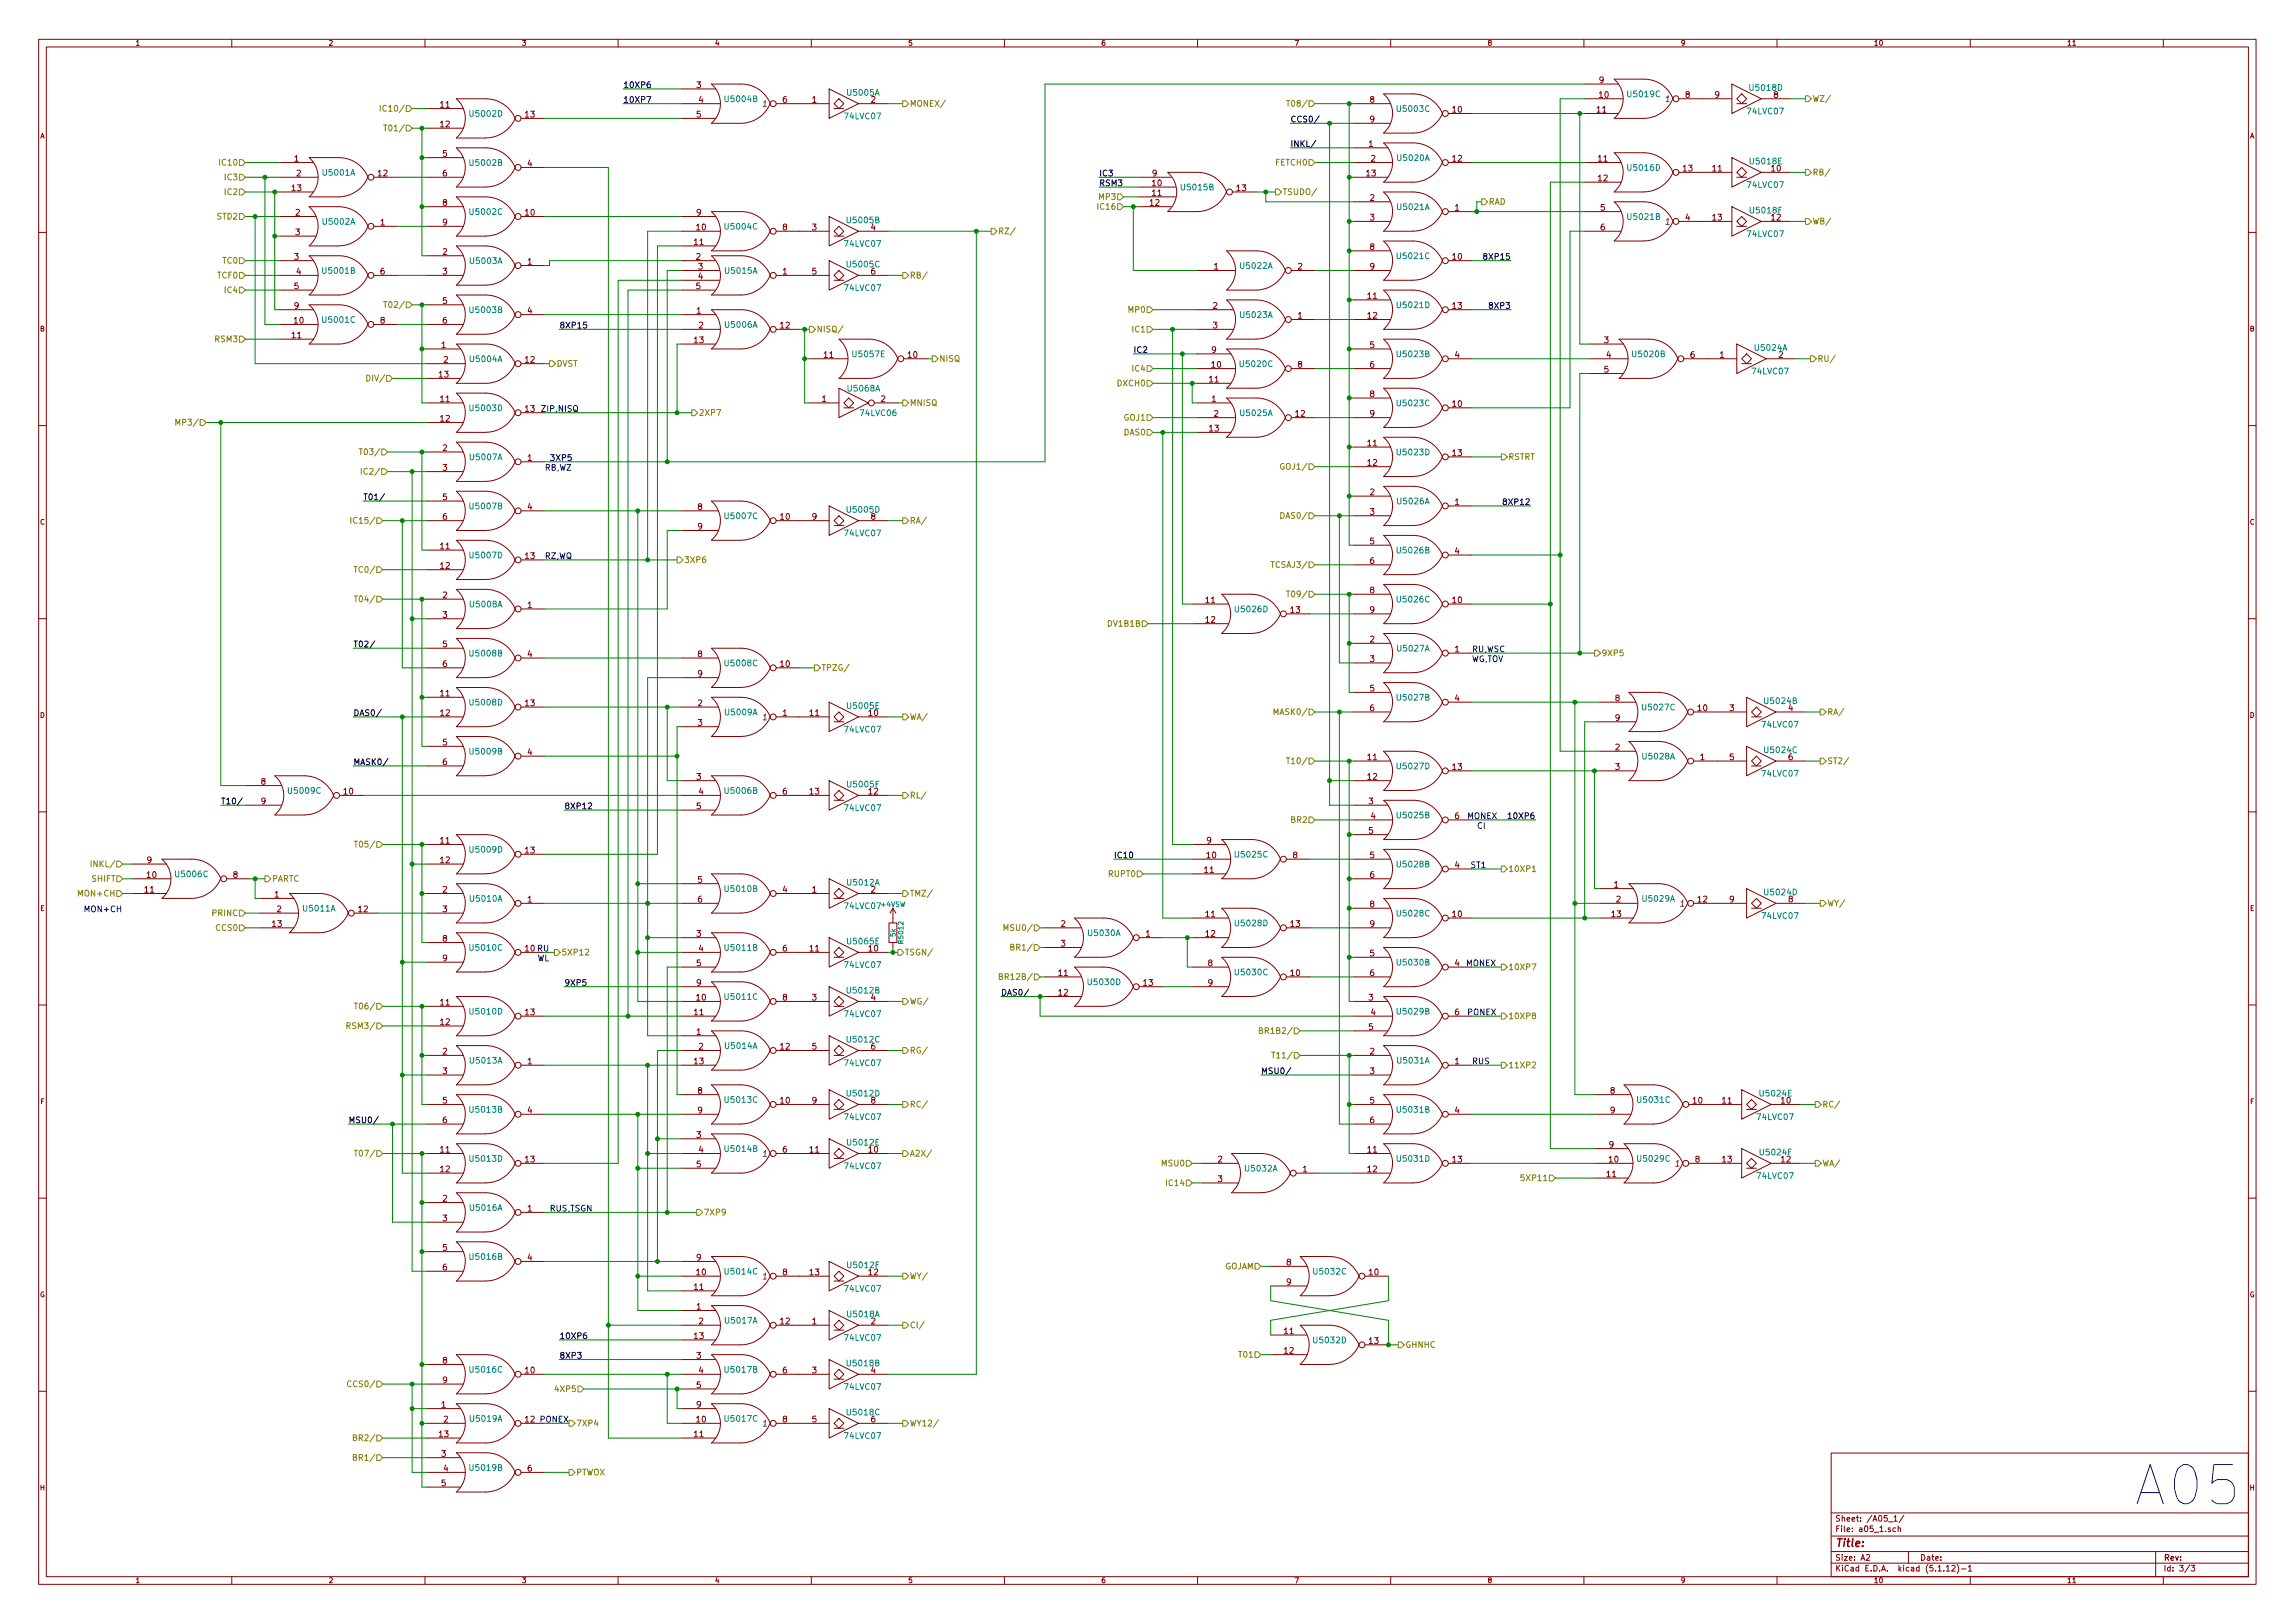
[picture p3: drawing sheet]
<svg xmlns="http://www.w3.org/2000/svg" width="594mm" height="420mm" viewBox="0 0 594 420" stroke-linecap="round" stroke-linejoin="round" font-family="sans-serif">
<defs><g id="words">
<text font-size="14.2" fill="#0000c2" x="554.4" y="389.8">A05</text>
<text font-size="2.8" fill="#840000" x="475" y="400.4">Title:</text>
<g font-size="2.1">
<text x="161.3" y="22.8">10XP6</text>
<text x="161.3" y="26.6">10XP7</text>
<text x="334" y="31.7">CCS0/</text>
<text x="334" y="38">INKL/</text>
<text x="284.5" y="45.6">IC3</text>
<text x="284.5" y="48.2">RSM3</text>
<text x="384.8" y="67.2">8XP15</text>
<text x="386" y="79.9">8XP3</text>
<text x="144.8" y="85">8XP15</text>
<text x="293.4" y="91.4">IC2</text>
<text x="142.2" y="119.3">3XP5</text>
<text x="94" y="129.5">T01/</text>
<text x="389.9" y="130.7">8XP12</text>
<text x="91.4" y="167.6">T02/</text>
<text x="91.4" y="185.3">DAS0/</text>
<text x="91.4" y="198">MASK0/</text>
<text x="57.1" y="208.2">T10/</text>
<text x="146" y="209.5">8XP12</text>
<text x="391.1" y="212">10XP6</text>
<text x="288.3" y="222.2">IC10</text>
<text x="146" y="255.2">9XP5</text>
<text x="259.1" y="257.7">DAS0/</text>
<text x="326.4" y="278">MSU0/</text>
<text x="90.2" y="290.7">MSU0/</text>
<text x="144.8" y="346.6">10XP6</text>
<text x="144.8" y="351.7">8XP3</text>
</g>
<g font-size="2.1" fill="#840000">
<text x="180.3" y="22.8">3</text>
<text x="414" y="21.5">9</text>
<text x="114" y="27.9">11</text>
<text x="180.9" y="26.6">4</text>
<text x="202.6" y="26.6">6</text>
<text x="210.2" y="26.6">1</text>
<text x="225.5" y="26.6">2</text>
<text x="354.6" y="26.6">8</text>
<text x="376" y="29.1">10</text>
<text x="413.4" y="29.1">11</text>
<text x="414" y="25.3">10</text>
<text x="436.3" y="25.3">8</text>
<text x="443.9" y="25.3">9</text>
<text x="459.2" y="25.3">8</text>
<text x="114" y="32.9">12</text>
<text x="136" y="30.4">13</text>
<text x="180.3" y="30.4">5</text>
<text x="354.6" y="31.7">9</text>
<text x="76.2" y="41.8">1</text>
<text x="114.6" y="40.6">5</text>
<text x="354.3" y="38">1</text>
<text x="354.9" y="41.8">2</text>
<text x="376" y="41.8">12</text>
<text x="413.7" y="41.8">11</text>
<text x="76.8" y="45.6">2</text>
<text x="97.9" y="45.6">12</text>
<text x="114.6" y="45.6">6</text>
<text x="136.6" y="43.1">4</text>
<text x="298.3" y="45.6">9</text>
<text x="353.7" y="45.6">13</text>
<text x="413.7" y="46.9">12</text>
<text x="435.7" y="44.4">13</text>
<text x="443.3" y="44.4">11</text>
<text x="458.6" y="44.4">10</text>
<text x="75.6" y="49.4">13</text>
<text x="114.6" y="53.3">8</text>
<text x="297.7" y="53.3">12</text>
<text x="298.3" y="48.2">10</text>
<text x="298.3" y="50.7">11</text>
<text x="320.1" y="49.4">13</text>
<text x="354.6" y="52">2</text>
<text x="76.5" y="55.8">2</text>
<text x="98.5" y="58.3">1</text>
<text x="114.6" y="58.3">9</text>
<text x="136" y="55.8">10</text>
<text x="180.3" y="55.8">9</text>
<text x="180.3" y="59.6">10</text>
<text x="202.6" y="59.6">8</text>
<text x="210.2" y="59.6">3</text>
<text x="225.5" y="59.6">4</text>
<text x="354.6" y="57.1">3</text>
<text x="376.6" y="54.5">1</text>
<text x="414.3" y="54.5">5</text>
<text x="414.3" y="59.6">6</text>
<text x="436.3" y="57.1">4</text>
<text x="443.3" y="57.1">13</text>
<text x="458.6" y="57.1">12</text>
<text x="76.5" y="60.9">3</text>
<text x="114.6" y="66">2</text>
<text x="179.7" y="63.4">11</text>
<text x="354.6" y="64.7">8</text>
<text x="76.2" y="67.2">3</text>
<text x="76.8" y="71">4</text>
<text x="98.5" y="71">6</text>
<text x="114.6" y="71">3</text>
<text x="136.6" y="68.5">1</text>
<text x="180.2" y="67.2">2</text>
<text x="180.8" y="69.8">3</text>
<text x="202.6" y="71">1</text>
<text x="210.2" y="71">5</text>
<text x="225.5" y="71">6</text>
<text x="314.2" y="69.8">1</text>
<text x="336" y="69.8">2</text>
<text x="354.6" y="69.8">9</text>
<text x="376" y="67.2">10</text>
<text x="76.2" y="74.8">5</text>
<text x="180.2" y="74.8">5</text>
<text x="180.8" y="72.3">4</text>
<text x="354.1" y="77.4">11</text>
<text x="76.2" y="79.9">9</text>
<text x="76.2" y="83.7">10</text>
<text x="98.5" y="83.7">8</text>
<text x="114.6" y="78.7">5</text>
<text x="114.6" y="83.7">6</text>
<text x="136.6" y="81.2">4</text>
<text x="180.3" y="81.2">1</text>
<text x="314" y="79.9">2</text>
<text x="336" y="82.5">1</text>
<text x="354.1" y="82.5">12</text>
<text x="376" y="79.9">13</text>
<text x="75.6" y="87.5">11</text>
<text x="179.7" y="88.8">13</text>
<text x="180.9" y="85">2</text>
<text x="202" y="85">12</text>
<text x="314" y="85">3</text>
<text x="415.3" y="88.8">3</text>
<text x="114.3" y="90.1">1</text>
<text x="114.9" y="93.9">2</text>
<text x="136" y="93.9">12</text>
<text x="213.3" y="92.6">11</text>
<text x="235.1" y="92.6">10</text>
<text x="313.7" y="91.4">9</text>
<text x="313.7" y="95.2">10</text>
<text x="336" y="95.2">8</text>
<text x="354.6" y="90.1">5</text>
<text x="354.6" y="95.2">6</text>
<text x="376.6" y="92.6">4</text>
<text x="415.8" y="92.6">4</text>
<text x="437.6" y="92.6">6</text>
<text x="445.2" y="92.6">1</text>
<text x="460.4" y="92.6">2</text>
<text x="113.7" y="97.7">13</text>
<text x="313.1" y="99">11</text>
<text x="415.3" y="96.4">5</text>
<text x="114" y="104.1">11</text>
<text x="136" y="106.6">13</text>
<text x="212.8" y="104.1">1</text>
<text x="228" y="104.1">2</text>
<text x="313.7" y="104.1">1</text>
<text x="314.2" y="107.9">2</text>
<text x="335.4" y="107.9">12</text>
<text x="354.6" y="102.8">8</text>
<text x="354.6" y="107.9">9</text>
<text x="376" y="105.3">10</text>
<text x="114" y="109.1">12</text>
<text x="313.1" y="111.7">13</text>
<text x="114.6" y="116.8">2</text>
<text x="136.6" y="119.3">1</text>
<text x="354.1" y="115.5">11</text>
<text x="376" y="118">13</text>
<text x="114.6" y="121.8">3</text>
<text x="354.1" y="120.6">12</text>
<text x="114.6" y="129.5">5</text>
<text x="136.6" y="132">4</text>
<text x="180.6" y="132">8</text>
<text x="354.6" y="128.2">2</text>
<text x="376.6" y="130.7">1</text>
<text x="114.6" y="134.5">6</text>
<text x="180.6" y="137.1">9</text>
<text x="202" y="134.5">10</text>
<text x="210.2" y="134.5">9</text>
<text x="225.5" y="134.5">8</text>
<text x="354.6" y="133.3">3</text>
<text x="114" y="142.2">11</text>
<text x="354.6" y="140.9">5</text>
<text x="376.6" y="143.4">4</text>
<text x="114" y="147.2">12</text>
<text x="136" y="144.7">13</text>
<text x="354.6" y="146">6</text>
<text x="114.6" y="154.9">2</text>
<text x="354.6" y="153.6">8</text>
<text x="114.6" y="159.9">3</text>
<text x="136.6" y="157.4">1</text>
<text x="312.1" y="156.1">11</text>
<text x="312.1" y="161.2">12</text>
<text x="334.1" y="158.7">13</text>
<text x="354.6" y="158.7">9</text>
<text x="376" y="156.1">10</text>
<text x="114.6" y="167.6">5</text>
<text x="354.6" y="166.3">2</text>
<text x="114.6" y="172.6">6</text>
<text x="136.6" y="170.1">4</text>
<text x="180.6" y="170.1">8</text>
<text x="202" y="172.6">10</text>
<text x="354.6" y="171.4">3</text>
<text x="376.6" y="168.8">1</text>
<text x="180.6" y="175.2">9</text>
<text x="354.6" y="179">5</text>
<text x="114" y="180.3">11</text>
<text x="114" y="185.3">12</text>
<text x="136" y="182.8">13</text>
<text x="180.6" y="182.8">2</text>
<text x="202.6" y="185.3">1</text>
<text x="209.7" y="185.3">11</text>
<text x="224.9" y="185.3">10</text>
<text x="354.6" y="184.1">6</text>
<text x="376.6" y="181.5">4</text>
<text x="418.1" y="181.5">8</text>
<text x="439.5" y="184.1">10</text>
<text x="447.7" y="184.1">3</text>
<text x="463" y="184.1">4</text>
<text x="180.6" y="187.9">3</text>
<text x="418.1" y="186.6">9</text>
<text x="114.6" y="193">5</text>
<text x="136.6" y="195.5">4</text>
<text x="354.1" y="196.8">11</text>
<text x="418.1" y="194.2">2</text>
<text x="440.1" y="196.8">1</text>
<text x="447.7" y="196.8">5</text>
<text x="463" y="196.8">6</text>
<text x="67.6" y="203.1">8</text>
<text x="114.6" y="198">6</text>
<text x="180.3" y="201.8">3</text>
<text x="354.1" y="201.8">12</text>
<text x="376" y="199.3">13</text>
<text x="418.1" y="199.3">3</text>
<text x="67.6" y="208.2">9</text>
<text x="89" y="205.7">10</text>
<text x="180.3" y="209.5">5</text>
<text x="180.9" y="205.7">4</text>
<text x="202.6" y="205.7">6</text>
<text x="209.7" y="205.7">13</text>
<text x="224.9" y="205.7">12</text>
<text x="354.3" y="208.2">3</text>
<text x="354.3" y="215.8">5</text>
<text x="354.9" y="212">4</text>
<text x="376.6" y="212">6</text>
<text x="114" y="218.4">11</text>
<text x="136" y="220.9">13</text>
<text x="312.4" y="218.4">9</text>
<text x="38.1" y="223.4">9</text>
<text x="38.1" y="227.2">10</text>
<text x="60.4" y="227.2">8</text>
<text x="114" y="223.4">12</text>
<text x="311.8" y="226">11</text>
<text x="312.4" y="222.2">10</text>
<text x="334.7" y="222.2">8</text>
<text x="354.6" y="222.2">5</text>
<text x="354.6" y="227.2">6</text>
<text x="376.6" y="224.7">4</text>
<text x="37.5" y="231.1">11</text>
<text x="71.1" y="232.3">1</text>
<text x="114.6" y="231.1">2</text>
<text x="136.6" y="233.6">1</text>
<text x="180.6" y="228.5">5</text>
<text x="180.6" y="233.6">6</text>
<text x="202.6" y="231.1">4</text>
<text x="210.2" y="231.1">1</text>
<text x="225.5" y="231.1">2</text>
<text x="417.8" y="229.8">1</text>
<text x="418.4" y="233.6">2</text>
<text x="439.5" y="233.6">12</text>
<text x="447.7" y="233.6">9</text>
<text x="463" y="233.6">8</text>
<text x="70.5" y="239.9">13</text>
<text x="71.7" y="236.1">2</text>
<text x="92.8" y="236.1">12</text>
<text x="114.6" y="236.1">3</text>
<text x="274.6" y="239.9">2</text>
<text x="312.1" y="237.4">11</text>
<text x="334.1" y="239.9">13</text>
<text x="354.6" y="234.9">8</text>
<text x="354.6" y="239.9">9</text>
<text x="376" y="237.4">10</text>
<text x="417.2" y="237.4">13</text>
<text x="114.6" y="243.8">8</text>
<text x="180.3" y="242.5">3</text>
<text x="274.6" y="245">3</text>
<text x="296.6" y="242.5">1</text>
<text x="312.1" y="242.5">12</text>
<text x="114.6" y="248.8">9</text>
<text x="180.3" y="250.1">5</text>
<text x="180.9" y="246.3">4</text>
<text x="202.6" y="246.3">6</text>
<text x="209.7" y="246.3">11</text>
<text x="224.9" y="246.3">10</text>
<text x="312.7" y="250.1">8</text>
<text x="354.6" y="247.6">5</text>
<text x="376.6" y="250.1">4</text>
<text x="180.3" y="255.2">9</text>
<text x="274" y="252.6">11</text>
<text x="274" y="257.7">12</text>
<text x="296" y="255.2">13</text>
<text x="312.7" y="255.2">9</text>
<text x="334.1" y="252.6">10</text>
<text x="354.6" y="252.6">6</text>
<text x="114" y="260.3">11</text>
<text x="136" y="262.8">13</text>
<text x="179.7" y="262.8">11</text>
<text x="180.3" y="259">10</text>
<text x="202.6" y="259">8</text>
<text x="210.2" y="259">3</text>
<text x="225.5" y="259">4</text>
<text x="354.3" y="259">3</text>
<text x="354.9" y="262.8">4</text>
<text x="376.6" y="262.8">6</text>
<text x="114" y="265.3">12</text>
<text x="180.3" y="267.9">1</text>
<text x="354.3" y="266.6">5</text>
<text x="114.6" y="273">2</text>
<text x="136.6" y="275.5">1</text>
<text x="179.7" y="275.5">13</text>
<text x="180.9" y="271.7">2</text>
<text x="202" y="271.7">12</text>
<text x="210.2" y="271.7">5</text>
<text x="225.5" y="271.7">6</text>
<text x="354.6" y="273">2</text>
<text x="376.6" y="275.5">1</text>
<text x="114.6" y="278">3</text>
<text x="354.6" y="278">3</text>
<text x="114.6" y="285.7">5</text>
<text x="180.6" y="283.1">8</text>
<text x="202" y="285.7">10</text>
<text x="210.2" y="285.7">9</text>
<text x="225.5" y="285.7">8</text>
<text x="354.6" y="285.7">5</text>
<text x="416.9" y="283.1">8</text>
<text x="438.3" y="285.7">10</text>
<text x="445.9" y="285.7">11</text>
<text x="461.1" y="285.7">10</text>
<text x="114.6" y="290.7">6</text>
<text x="136.6" y="288.2">4</text>
<text x="180.6" y="288.2">9</text>
<text x="354.6" y="290.7">6</text>
<text x="376.6" y="288.2">4</text>
<text x="416.9" y="288.2">9</text>
<text x="114" y="298.4">11</text>
<text x="180.3" y="294.6">3</text>
<text x="180.9" y="298.4">4</text>
<text x="202.6" y="298.4">6</text>
<text x="209.7" y="298.4">11</text>
<text x="224.9" y="298.4">10</text>
<text x="354.1" y="298.4">11</text>
<text x="416.5" y="297.1">9</text>
<text x="114" y="303.4">12</text>
<text x="136" y="300.9">13</text>
<text x="180.3" y="302.2">5</text>
<text x="315.3" y="300.9">2</text>
<text x="315.3" y="306">3</text>
<text x="337.2" y="303.4">1</text>
<text x="354.1" y="303.4">12</text>
<text x="376" y="300.9">13</text>
<text x="416" y="304.7">11</text>
<text x="416.5" y="300.9">10</text>
<text x="438.8" y="300.9">8</text>
<text x="445.9" y="300.9">13</text>
<text x="461.1" y="300.9">12</text>
<text x="114.6" y="311.1">2</text>
<text x="114.6" y="316.1">3</text>
<text x="136.6" y="313.6">1</text>
<text x="114.6" y="323.8">5</text>
<text x="114.6" y="328.8">6</text>
<text x="136.6" y="326.3">4</text>
<text x="180.3" y="326.3">9</text>
<text x="333" y="327.6">8</text>
<text x="179.7" y="333.9">11</text>
<text x="180.3" y="330.1">10</text>
<text x="202.6" y="330.1">8</text>
<text x="209.7" y="330.1">13</text>
<text x="224.9" y="330.1">12</text>
<text x="333" y="332.7">9</text>
<text x="354.4" y="330.1">10</text>
<text x="180.3" y="339">1</text>
<text x="179.7" y="346.6">13</text>
<text x="180.9" y="342.8">2</text>
<text x="202" y="342.8">12</text>
<text x="210.2" y="342.8">1</text>
<text x="225.5" y="342.8">2</text>
<text x="332.5" y="345.4">11</text>
<text x="354.4" y="347.9">13</text>
<text x="114.6" y="353">8</text>
<text x="180.3" y="351.7">3</text>
<text x="332.5" y="350.4">12</text>
<text x="114.6" y="358.1">9</text>
<text x="136" y="355.5">10</text>
<text x="180.3" y="359.3">5</text>
<text x="180.9" y="355.5">4</text>
<text x="202.6" y="355.5">6</text>
<text x="210.2" y="355.5">3</text>
<text x="225.5" y="355.5">4</text>
<text x="114.3" y="364.4">1</text>
<text x="180.3" y="364.4">9</text>
<text x="114.9" y="368.2">2</text>
<text x="136" y="368.2">12</text>
<text x="180.3" y="368.2">10</text>
<text x="202.6" y="368.2">8</text>
<text x="210.2" y="368.2">5</text>
<text x="225.5" y="368.2">6</text>
<text x="113.7" y="372">13</text>
<text x="114.3" y="377.1">3</text>
<text x="179.7" y="372">11</text>
<text x="114.9" y="380.9">4</text>
<text x="136.6" y="380.9">6</text>
<text x="114.3" y="384.7">5</text>
<text x="475" y="393.9">Sheet: /A05_1/</text>
<text x="475" y="396.6">File: a05_1.sch</text>
<text x="475" y="406.8">KiCad E.D.A. kicad (5.1.12)-1</text>
<text x="475" y="404">Size: A2</text>
<text x="497" y="404">Date:</text>
<text x="560" y="404">Rev:</text>
<text x="560" y="406.8">Id: 3/3</text>
</g>
<g font-size="2.1" fill="#008484">
<text x="453.2" y="23.5">U5018D</text>
<text x="187.9" y="26.4">U5004B</text>
<text x="219.5" y="24.8">U5005A</text>
<text x="361.9" y="28.9">U5003C</text>
<text x="421.6" y="25.1">U5019C</text>
<text x="452.5" y="29.6">74LVC07</text>
<text x="121.8" y="30.2">U5002D</text>
<text x="218.8" y="30.9">74LVC07</text>
<text x="361.9" y="41.6">U5020A</text>
<text x="83.7" y="45.5">U5001A</text>
<text x="121.8" y="42.9">U5002B</text>
<text x="421.6" y="44.2">U5016D</text>
<text x="453.2" y="42.5">U5018E</text>
<text x="306" y="49.3">U5015B</text>
<text x="452.5" y="48.6">74LVC07</text>
<text x="83.7" y="58.2">U5002A</text>
<text x="121.8" y="55.6">U5002C</text>
<text x="187.9" y="59.4">U5004C</text>
<text x="219.5" y="57.8">U5005B</text>
<text x="361.9" y="54.3">U5021A</text>
<text x="421.6" y="56.9">U5021B</text>
<text x="453.3" y="55.2">U5018F</text>
<text x="218.8" y="63.9">74LVC07</text>
<text x="452.5" y="61.3">74LVC07</text>
<text x="83.7" y="70.9">U5001B</text>
<text x="121.8" y="68.3">U5003A</text>
<text x="187.9" y="70.9">U5015A</text>
<text x="219.5" y="69.2">U5005C</text>
<text x="321.2" y="69.6">U5022A</text>
<text x="361.9" y="67">U5021C</text>
<text x="218.8" y="75.3">74LVC07</text>
<text x="83.7" y="83.6">U5001C</text>
<text x="121.8" y="81">U5003B</text>
<text x="321.2" y="82.3">U5023A</text>
<text x="361.9" y="79.7">U5021D</text>
<text x="187.9" y="84.8">U5006A</text>
<text x="121.8" y="93.7">U5004A</text>
<text x="221" y="92.4">U5057E</text>
<text x="321.2" y="95">U5020C</text>
<text x="361.9" y="92.4">U5023B</text>
<text x="422.8" y="92.4">U5020B</text>
<text x="454.5" y="90.8">U5024A</text>
<text x="219.6" y="101.3">U5068A</text>
<text x="453.7" y="96.9">74LVC07</text>
<text x="121.8" y="106.4">U5003D</text>
<text x="222.9" y="107.7">74LVC06</text>
<text x="321.2" y="107.7">U5025A</text>
<text x="361.9" y="105.1">U5023C</text>
<text x="121.8" y="119.1">U5007A</text>
<text x="361.9" y="117.8">U5023D</text>
<text x="121.8" y="131.8">U5007B</text>
<text x="361.9" y="130.5">U5026A</text>
<text x="187.9" y="134.4">U5007C</text>
<text x="219.5" y="132.7">U5005D</text>
<text x="218.8" y="138.8">74LVC07</text>
<text x="361.9" y="143.2">U5026B</text>
<text x="121.8" y="144.5">U5007D</text>
<text x="361.9" y="155.9">U5026C</text>
<text x="121.8" y="157.2">U5008A</text>
<text x="320" y="158.5">U5026D</text>
<text x="121.8" y="169.9">U5008B</text>
<text x="187.9" y="172.5">U5008C</text>
<text x="361.9" y="168.6">U5027A</text>
<text x="121.8" y="182.6">U5008D</text>
<text x="187.9" y="185.2">U5009A</text>
<text x="219.6" y="183.5">U5005E</text>
<text x="361.9" y="181.3">U5027B</text>
<text x="425.4" y="183.9">U5027C</text>
<text x="457" y="182.2">U5024B</text>
<text x="218.8" y="189.6">74LVC07</text>
<text x="456.3" y="188.3">74LVC07</text>
<text x="121.8" y="195.3">U5009B</text>
<text x="425.4" y="196.6">U5028A</text>
<text x="457" y="194.9">U5024C</text>
<text x="219.6" y="203.8">U5005F</text>
<text x="361.9" y="199.1">U5027D</text>
<text x="456.3" y="201">74LVC07</text>
<text x="74.9" y="205.5">U5009C</text>
<text x="187.9" y="205.5">U5006B</text>
<text x="218.8" y="209.9">74LVC07</text>
<text x="361.9" y="211.8">U5025B</text>
<text x="121.8" y="220.7">U5009D</text>
<text x="320" y="222">U5025C</text>
<text x="45.6" y="227.1">U5006C</text>
<text x="361.9" y="224.5">U5028B</text>
<text x="121.8" y="233.4">U5010A</text>
<text x="187.9" y="230.9">U5010B</text>
<text x="219.5" y="229.2">U5012A</text>
<text x="425.4" y="233.4">U5029A</text>
<text x="457" y="231.8">U5024D</text>
<text x="78.7" y="236">U5011A</text>
<text x="218.8" y="235.3">74LVC07</text>
<text x="320" y="239.8">U5028D</text>
<text x="361.9" y="237.2">U5028C</text>
<text x="456.3" y="237.9">74LVC07</text>
<text x="219.6" y="244.5">U5065E</text>
<text x="281.9" y="242.3">U5030A</text>
<text x="121.8" y="246.1">U5010C</text>
<text x="187.9" y="246.1">U5011B</text>
<text x="218.8" y="250.6">74LVC07</text>
<text x="361.9" y="249.9">U5030B</text>
<text x="219.5" y="257.2">U5012B</text>
<text x="281.9" y="255">U5030D</text>
<text x="320" y="252.5">U5030C</text>
<text x="121.8" y="262.6">U5010D</text>
<text x="187.9" y="258.8">U5011C</text>
<text x="218.8" y="263.3">74LVC07</text>
<text x="361.9" y="262.6">U5029B</text>
<text x="219.5" y="269.9">U5012C</text>
<text x="121.8" y="275.3">U5013A</text>
<text x="187.9" y="271.5">U5014A</text>
<text x="218.8" y="276">74LVC07</text>
<text x="361.9" y="275.3">U5031A</text>
<text x="187.9" y="285.5">U5013C</text>
<text x="219.5" y="283.8">U5012D</text>
<text x="424.1" y="285.5">U5031C</text>
<text x="455.8" y="283.8">U5024E</text>
<text x="121.8" y="288">U5013B</text>
<text x="218.8" y="289.9">74LVC07</text>
<text x="361.9" y="288">U5031B</text>
<text x="455" y="289.9">74LVC07</text>
<text x="187.9" y="298.2">U5014B</text>
<text x="219.6" y="296.5">U5012E</text>
<text x="455.9" y="299.1">U5024F</text>
<text x="121.8" y="300.7">U5013D</text>
<text x="218.8" y="302.6">74LVC07</text>
<text x="322.5" y="303.3">U5032A</text>
<text x="361.9" y="300.7">U5031D</text>
<text x="424.1" y="300.7">U5029C</text>
<text x="455" y="305.2">74LVC07</text>
<text x="121.8" y="313.4">U5016A</text>
<text x="121.8" y="326.1">U5016B</text>
<text x="187.9" y="329.9">U5014C</text>
<text x="219.6" y="328.3">U5012F</text>
<text x="340.3" y="329.9">U5032C</text>
<text x="218.8" y="334.4">74LVC07</text>
<text x="219.5" y="341">U5018A</text>
<text x="187.9" y="342.6">U5017A</text>
<text x="218.8" y="347.1">74LVC07</text>
<text x="340.3" y="347.7">U5032D</text>
<text x="219.5" y="353.7">U5018B</text>
<text x="121.8" y="355.3">U5016C</text>
<text x="187.9" y="355.3">U5017B</text>
<text x="218.8" y="359.8">74LVC07</text>
<text x="121.8" y="368">U5019A</text>
<text x="187.9" y="368">U5017C</text>
<text x="219.5" y="366.4">U5018C</text>
<text x="218.8" y="372.5">74LVC07</text>
<text x="121.8" y="380.7">U5019B</text>
</g>
<g font-size="2.1" fill="#848400">
<text x="99.8" y="28.9">IC10/</text>
<text x="235.5" y="27.6">MONEX/</text>
<text x="334.3" y="27.6">T08/</text>
<text x="469.1" y="26.3">WZ/</text>
<text x="100.7" y="34">T01/</text>
<text x="57.3" y="42.8">IC10</text>
<text x="58.4" y="46.7">IC3</text>
<text x="330.3" y="42.8">FETCH0</text>
<text x="469.1" y="45.4">RB/</text>
<text x="58.4" y="50.5">IC2</text>
<text x="284.7" y="51.7">MP3</text>
<text x="332" y="50.5">TSUDO/</text>
<text x="385.3" y="53">RAD</text>
<text x="56.3" y="56.8">STD2</text>
<text x="284.6" y="54.3">IC16</text>
<text x="469.1" y="58.1">WB/</text>
<text x="258.3" y="60.6">RZ/</text>
<text x="57.7" y="68.2">TC0</text>
<text x="56.4" y="72.1">TCF0</text>
<text x="58.4" y="75.9">IC4</text>
<text x="235.5" y="72.1">RB/</text>
<text x="100.7" y="79.7">T02/</text>
<text x="292.3" y="80.9">MP0</text>
<text x="55.8" y="88.6">RSM3</text>
<text x="211.3" y="86">NISQ/</text>
<text x="293.4" y="86">IC1</text>
<text x="144" y="94.9">DVST</text>
<text x="243.1" y="93.6">NISQ</text>
<text x="470.4" y="93.6">RU/</text>
<text x="95.7" y="98.7">DIV/</text>
<text x="289.5" y="100">DXCH0</text>
<text x="293.4" y="96.2">IC4</text>
<text x="180.8" y="107.6">2XP7</text>
<text x="235.5" y="105.1">MNISQ</text>
<text x="46.6" y="110.2">MP3/</text>
<text x="291" y="108.9">GOJ1</text>
<text x="291" y="112.7">DAS0</text>
<text x="94.3" y="117.8">T03/</text>
<text x="390.4" y="119">RSTRT</text>
<text x="94.7" y="122.9">IC2/</text>
<text x="332.3" y="121.6">GOJ1/</text>
<text x="92.2" y="135.6">IC15/</text>
<text x="235.5" y="135.6">RA/</text>
<text x="332.3" y="134.3">DAS0/</text>
<text x="92.7" y="148.3">TC0/</text>
<text x="177" y="145.7">3XP6</text>
<text x="329.8" y="147">TCSAJ3/</text>
<text x="93" y="155.9">T04/</text>
<text x="334.3" y="154.6">T09/</text>
<text x="287" y="162.2">DV1B1B</text>
<text x="212.6" y="173.7">TPZG/</text>
<text x="414.5" y="169.8">9XP5</text>
<text x="330.6" y="185.1">MASK0/</text>
<text x="472.9" y="185.1">RA/</text>
<text x="235.5" y="186.4">WA/</text>
<text x="334.3" y="197.8">T10/</text>
<text x="472.9" y="197.8">ST2/</text>
<text x="235.5" y="206.7">RL/</text>
<text x="334.3" y="213">BR2</text>
<text x="93" y="219.4">T05/</text>
<text x="24.4" y="224.5">INKL/</text>
<text x="287.2" y="227">RUPT0</text>
<text x="390.4" y="225.7">10XP1</text>
<text x="20.7" y="232.1">MON+CH</text>
<text x="23.9" y="228.3">SHIFT</text>
<text x="70.4" y="228.3">PARTC</text>
<text x="235.5" y="232.1">TMZ/</text>
<text x="55.1" y="237.2">PRINC</text>
<text x="472.9" y="234.6">WY/</text>
<text x="56.1" y="241">CCS0</text>
<text x="261" y="241">MSU0/</text>
<text x="145.3" y="247.3">5XP12</text>
<text x="234.2" y="247.3">TSGN/</text>
<text x="262.6" y="246">BR1/</text>
<text x="390.4" y="251.1">10XP7</text>
<text x="259.9" y="253.7">BR12B/</text>
<text x="93" y="261.3">T06/</text>
<text x="235.5" y="260">WG/</text>
<text x="390.4" y="263.8">10XP8</text>
<text x="90.8" y="266.4">RSM3/</text>
<text x="327.2" y="267.6">BR1B2/</text>
<text x="235.5" y="272.7">RG/</text>
<text x="330.5" y="274">T11/</text>
<text x="390.4" y="276.5">11XP2</text>
<text x="235.5" y="286.7">RC/</text>
<text x="471.7" y="286.7">RC/</text>
<text x="93" y="299.4">T07/</text>
<text x="235.5" y="299.4">A2X/</text>
<text x="300.9" y="301.9">MSU0</text>
<text x="394.4" y="305.7">5XP11</text>
<text x="471.7" y="301.9">WA/</text>
<text x="302.4" y="307">IC14</text>
<text x="182.1" y="314.6">7XP9</text>
<text x="316.8" y="328.6">GOJAM</text>
<text x="235.5" y="331.1">WY/</text>
<text x="235.5" y="343.8">CI/</text>
<text x="321" y="351.5">T01</text>
<text x="363.7" y="348.9">GHNHC</text>
<text x="91" y="359.1">CCS0/</text>
<text x="144.2" y="360.3">4XP5</text>
<text x="149.1" y="369.2">7XP4</text>
<text x="235.5" y="369.2">WY12/</text>
<text x="92.5" y="373">BR2/</text>
<text x="92.5" y="378.1">BR1/</text>
<text x="149.1" y="381.9">PTWOX</text>
</g>
<g font-size="2.1" fill="#840084">
<text x="197.5" y="27.7">1</text>
<text x="431.2" y="26.4">1</text>
<text x="431.2" y="58.2">1</text>
<text x="197.5" y="186.4">1</text>
<text x="435" y="234.7">1</text>
<text x="197.5" y="299.5">1</text>
<text x="433.8" y="302">1</text>
<text x="197.5" y="331.2">1</text>
<text x="197.5" y="369.3">1</text>
</g>
<g font-size="2.1" fill="#0000c2">
<text x="140.8" y="106.6">ZIP,NISQ</text>
<text x="141" y="121.8">RB,WZ</text>
<text x="141" y="144.7">RZ,WQ</text>
<text x="381" y="168.8">RU,WSC</text>
<text x="381" y="171.4">WG,TOV</text>
<text x="379.7" y="212">MONEX</text>
<text x="382.3" y="214.5">CI</text>
<text x="380.9" y="224.7">ST1</text>
<text x="21.6" y="236.1">MON+CH</text>
<text x="136" y="246.3">10 RU</text>
<text x="138.9" y="248.8">WL</text>
<text x="379.6" y="250.1">MONEX</text>
<text x="379.7" y="262.8">PONEX</text>
<text x="381" y="275.5">RUS</text>
<text x="142.2" y="313.6">RUS,TSGN</text>
<text x="139.9" y="368.2">PONEX</text>
</g>
<g font-size="1.8" fill="#840000">
<text x="35" y="11.8">1</text>
<text x="85" y="11.8">2</text>
<text x="135" y="11.8">3</text>
<text x="185" y="11.8">4</text>
<text x="235" y="11.8">5</text>
<text x="285" y="11.8">6</text>
<text x="335" y="11.8">7</text>
<text x="385" y="11.8">8</text>
<text x="435" y="11.8">9</text>
<text x="485" y="11.8">10</text>
<text x="535" y="11.8">11</text>
<text x="10.4" y="35.8">A</text>
<text x="582.4" y="35.8">A</text>
<text x="10.4" y="85.8">B</text>
<text x="582.4" y="85.8">B</text>
<text x="10.4" y="135.8">C</text>
<text x="582.4" y="135.8">C</text>
<text x="10.4" y="185.8">D</text>
<text x="582.4" y="185.8">D</text>
<text x="10.4" y="235.8">E</text>
<text x="582.4" y="235.8">E</text>
<text x="10.5" y="285.8">F</text>
<text x="582.5" y="285.8">F</text>
<text x="10.3" y="335.8">G</text>
<text x="582.3" y="335.8">G</text>
<text x="10.4" y="385.8">H</text>
<text x="582.4" y="385.8">H</text>
<text x="35" y="409.8">1</text>
<text x="85" y="409.8">2</text>
<text x="135" y="409.8">3</text>
<text x="185" y="409.8">4</text>
<text x="235" y="409.8">5</text>
<text x="285" y="409.8">6</text>
<text x="335" y="409.8">7</text>
<text x="385" y="409.8">8</text>
<text x="435" y="409.8">9</text>
<text x="485" y="409.8">10</text>
<text x="535" y="409.8">11</text>
</g>
<g font-size="1.8" fill="#008484">
<text x="228.1" y="234.8">+4VSW</text>
<text x="231.8" y="242.4" transform="rotate(-90 231.8 242.4)">5k</text>
<text x="233.9" y="244.1" transform="rotate(-90 233.9 244.1)">R5012</text>
</g>
</g></defs>
<g fill="none" stroke="#840000" stroke-width=".26">
<path d="M10 10.2h574v400h-574zM12 12.2h570v396h-570zM60 10.2v2M110 10.2v2M160 10.2v2M210 10.2v2M260 10.2v2M310 10.2v2M360 10.2v2M410 10.2v2M460 10.2v2M510 10.2v2"/>
<path d="M536.5 11.8h.8M560 10.2v2M110.5 28.1h9.4M110.5 33.2h9.4M118.1 25.6h7.6a8.3 8.3 0 0 1 7.6 5 8.4 8.4 0 0 1-7.6 5.1h-7.6a6.7 6.7 0 0 0 0-10.1M118.1 38.3h7.6a8.3 8.3 0 0 1 7.6 5 8.4 8.4 0 0 1-7.6 5.1h-7.6a6.7 6.7 0 0 0 0-10.1M134.9 30.6h6.1M176.5 26.8h9.9M176.5 23h8.8M176.5 30.6h8.8M184.1 21.8h7.7M184.2 21.8a6.7 6.7 0 0 1 0 10.1h7.6a8.3 8.3 0 0 0 7.6-5.1"/>
<path d="M191.8 21.8a8 8 0 0 1 7.6 5M200.9 26.8h13.7M214.6 23l7.6 3.8-7.6 3.8zM215.9 26.8l1.3-1.2 1.2 1.2-1.2 1.3zM215.9 28.1h2.5M222.2 26.8h7.7M350.5 26.8h9.4M350.5 31.9h9.4M350.5 38.3h8.8M358.1 37h7.7a8 8 0 0 1 7.6 5.1M358.1 24.3h7.7a8.3 8.3 0 0 1 7.6 5.1 8.4 8.4 0 0 1-7.6 5l-7.7 .1M358.2 37a6.7 6.7 0 0 1 0 10.1"/>
<path d="M358.2 24.3a6.7 6.7 0 0 1 0 10.1M374.9 29.4h6.1M410.2 21.8h8.8M410.2 25.6h9.9M410.2 29.4h8.8M417.9 39.6l7.5-.1a8.3 8.3 0 0 1 7.7 5.1 8.4 8.4 0 0 1-7.7 5.1h-7.5a6.7 6.7 0 0 0 0-10.1zM425.4 20.5h-7.5a6.7 6.7 0 0 1 0 10.1M425.5 20.5a8 8 0 0 1 7.5 5 8.3 8.3 0 0 1-7.6 5.1h-7.6M434.6 25.6h13.7M448.3 21.8l7.6 3.8-7.6 3.8zM449.6 26.8h2.5M450.8 24.3l1.3 1.3-1.3 1.2-1.2-1.2z"/>
<path d="M455.9 25.6h7.6M72.4 56h9.4M72.4 42.1h8.8M72.4 45.9h9.9M72.4 49.7h8.8M80 53.5h7.6a8.3 8.3 0 0 1 7.6 5.1 8.4 8.4 0 0 1-7.6 5M80 40.8h7.7a8 8 0 0 1 7.5 5.1M80 53.5a6.7 6.7 0 0 1 0 10.1M80 40.8a6.7 6.7 0 0 1 0 10.1M95.2 45.9a8.3 8.3 0 0 1-7.6 5.1h-7.6M96.8 58.6h6.1M96.8 45.9h6.1"/>
<path d="M110.5 53.5h9.4M110.5 58.6h9.4M110.5 45.9h9.4M110.5 40.8h9.4M134.9 56h6.1M134.9 43.3h6.1M176.5 56h8.8M176.5 59.9h9.9M184.1 54.8h7.7M191.8 54.8a8 8 0 0 1 7.6 5 8.3 8.3 0 0 1-7.6 5.1h-7.6a6.7 6.7 0 0 0 0-10.1M200.9 59.9h13.7M214.6 56l7.6 3.9-7.6 3.8z"/>
<path d="M215.9 59.9l1.3-1.3 1.2 1.3-1.2 1.2zM222.2 59.9h7.7M294.6 53.5h8.5M294.6 51h9.7M294.6 45.9h8.5M294.6 48.4h9.7M302.3 44.6h7.6M309.9 44.6a8 8 0 0 1 7.6 5.1 8.3 8.3 0 0 1-7.6 5.1h-7.6a6.7 6.7 0 0 0 0-10.2M319 49.7h6.1M350.5 42.1h9.9M350.5 45.9h8.8M350.5 52.2h9.4"/>
<path d="M350.5 57.3h9.4M358.1 49.7h7.7a8.3 8.3 0 0 1 7.6 5.1 8.4 8.4 0 0 1-7.6 5l-7.7 .1M358.2 49.7a6.7 6.7 0 0 1 0 10.1M373.4 42.1a8.3 8.3 0 0 1-7.6 5.1h-7.7M374.9 54.8h6.1M374.9 42.1h6.1M410.2 54.8h9.4M410.2 59.9h9.4M410.2 47.2h9.4M410.2 42.1h9.4M417.8 52.2h7.6a8.3 8.3 0 0 1 7.7 5.1 8.4 8.4 0 0 1-7.7 5.1h-7.5a6.7 6.7 0 0 0 0-10.1M434.6 44.6h13.7"/>
<path d="M434.6 57.3h13.7M448.3 40.8l7.6 3.8-7.6 3.8zM448.3 53.5l7.6 3.8-7.6 3.8zM449.6 44.6l1.2-1.3 1.3 1.3-1.3 1.3zM449.6 57.3l1.2-1.3 1.3 1.3-1.3 1.3zM449.6 58.6h2.5M449.6 45.9h2.5M455.9 44.6h7.6M455.9 57.3h7.6M10 60.2h2M72.4 71.3h9.9M72.4 67.5h8.8"/>
<path d="M72.4 75.1h8.8M72.4 61.1h9.4M80 78.9h7.7a8 8 0 0 1 7.5 5.1M80 66.2h7.7a8 8 0 0 1 7.5 5.1M80 63.7h7.6M80 78.9a6.7 6.7 0 0 1 0 10.1M80 66.2a6.7 6.7 0 0 1 0 10.1M95.2 71.3a8.3 8.3 0 0 1-7.6 5.1h-7.6M96.8 71.3h6.1M110.5 66.2h9.4M110.5 71.3h9.4M110.5 78.9h9.4"/>
<path d="M118.1 61.1h7.6M118.1 73.8h7.6M118.1 76.4h7.6a8.3 8.3 0 0 1 7.6 5 8.4 8.4 0 0 1-7.6 5.1h-7.6a6.7 6.7 0 0 0 0-10.1zM118.1 73.8a6.7 6.7 0 0 0 0-10.1h7.6a8.3 8.3 0 0 1 7.6 5 8.4 8.4 0 0 1-7.6 5.1M118.1 61.1a6.7 6.7 0 0 0 0-10.1h7.6a8.3 8.3 0 0 1 7.6 5 8.4 8.4 0 0 1-7.6 5.1M134.9 68.7h6.1M176.5 67.5h8.5M176.5 70h9.7M176.5 72.6h9.7M176.5 75.1h8.5M176.5 63.7h8.8M191.8 66.2h-7.6a6.7 6.7 0 0 1 0 10.1l7.6 .1a8.3 8.3 0 0 0 7.6-5.1"/>
<path d="M191.8 66.2a8 8 0 0 1 7.6 5.1M200.9 71.3h13.7M214.6 67.5l7.6 3.8-7.6 3.8zM215.9 71.3l1.3-1.3 1.2 1.3-1.2 1.3zM215.9 72.6h2.5M215.9 61.1h2.5M222.2 71.3h7.7M309.9 70h9.9M317.5 64.9h7.6a8 8 0 0 1 7.6 5.1M317.5 77.6h7.6a8.3 8.3 0 0 1 7.6 5.1 8.4 8.4 0 0 1-7.6 5.1M317.5 65a6.7 6.7 0 0 1 0 10.1M317.5 77.7a6.7 6.7 0 0 1 0 10.1"/>
<path d="M332.7 70a8.3 8.3 0 0 1-7.6 5.1h-7.6M334.3 70h6.1M350.5 70h9.4M350.5 64.9h9.4M350.5 77.6h9.4M358.1 75.1h7.7a8.3 8.3 0 0 1 7.6 5.1 8.4 8.4 0 0 1-7.6 5l-7.7 .1M358.1 62.4h7.7a8.3 8.3 0 0 1 7.6 5.1 8.4 8.4 0 0 1-7.6 5l-7.7 .1M358.2 75.1a6.7 6.7 0 0 1 0 10.1M358.2 62.4a6.7 6.7 0 0 1 0 10.1M374.9 67.5h6.1M582 60.2h2M72.4 87.8h8.8"/>
<path d="M72.4 80.2h8.8M72.4 84h9.9M95.2 84a8.3 8.3 0 0 1-7.6 5.1h-7.6M96.8 84h6.1M110.5 98h8.8M110.5 90.3h8.8M110.5 94.1h9.9M110.5 84h9.4M118.1 89.1h7.7a8 8 0 0 1 7.5 5M118.1 89.1a6.7 6.7 0 0 1 0 10.1h7.6a8.3 8.3 0 0 0 7.6-5.1M134.9 94.1h6.1M134.9 81.4h6.1"/>
<path d="M176.5 85.3h9.9M176.5 89.1h8.8M176.5 81.4h8.8M191.8 80.2h-7.6a6.7 6.7 0 0 1 0 10.1h7.6a8.3 8.3 0 0 0 7.6-5.1 8 8 0 0 0-7.6-5M200.9 85.3h6.1M209.5 92.9h10M217.2 97.9a6.7 6.7 0 0 0 0-10.1h7.6a8 8 0 0 1 7.6 5.1 8.4 8.4 0 0 1-7.6 5.1h-7.6M233.9 92.9h6.1M309.9 85.3h9.4M309.9 80.2h9.4M309.9 95.4h9.9M309.9 91.6h8.7"/>
<path d="M309.9 99.2h8.7M317.5 90.3h7.6a8 8 0 0 1 7.6 5.1M317.5 87.8h7.6M317.5 90.4a6.7 6.7 0 0 1 0 10.1M332.7 95.4a8.3 8.3 0 0 1-7.6 5.1h-7.6M334.3 82.7h6.1M334.3 95.4h6.1M350.5 82.7h9.4M350.5 90.3h9.4M350.5 95.4h9.4M358.1 87.8h7.7a8.3 8.3 0 0 1 7.6 5.1 8.4 8.4 0 0 1-7.6 5M358.1 98h7.7"/>
<path d="M358.2 87.8a6.7 6.7 0 0 1 0 10.1M374.9 92.9h6.1M374.9 80.2h6.1M411.5 92.9h9.9M411.5 89.1h8.7M411.5 96.7h8.7M419.1 87.8h7.6a8 8 0 0 1 7.6 5.1M419.1 87.8a6.7 6.7 0 0 1 0 10.1M434.3 92.9a8.3 8.3 0 0 1-7.6 5.1h-7.6M435.9 92.9h13.7M449.6 89.1l7.6 3.8-7.6 3.8zM450.8 92.9l1.3-1.3 1.3 1.3-1.3 1.2z"/>
<path d="M450.8 94.1h2.6M457.2 92.9h7.6M10 110.2h2M110.5 104.3h9.4M110.5 117h9.4M110.5 109.4h9.4M118.1 111.9h7.6M118.1 111.9a6.7 6.7 0 0 0 0-10.1h7.6a8.3 8.3 0 0 1 7.6 5 8.4 8.4 0 0 1-7.6 5.1M134.9 119.5h6.1M134.9 106.8h6.1M209.5 104.3h7.7M217.2 100.5l7.6 3.8-7.6 3.8z"/>
<path d="M218.4 104.3l1.3-1.3 1.3 1.3-1.3 1.3zM218.4 105.6h2.6M226.3 104.3h6.1M309.9 104.3h8.7M309.9 108.1h9.9M309.9 111.9h8.7M317.5 103h7.6a8 8 0 0 1 7.6 5.1M317.5 103.1a6.7 6.7 0 0 1 0 10.1M332.7 108.1a8.3 8.3 0 0 1-7.6 5.1h-7.6M334.3 108.1h6.1M350.5 103h9.4M350.5 108.1h9.4"/>
<path d="M350.5 115.7h9.4M358.1 113.2h7.7a8.3 8.3 0 0 1 7.6 5.1 8.4 8.4 0 0 1-7.6 5l-7.7 .1M358.1 100.5h7.7a8.3 8.3 0 0 1 7.6 5.1 8.4 8.4 0 0 1-7.6 5l-7.7 .1M358.2 113.2a6.7 6.7 0 0 1 0 10.1M358.2 100.5a6.7 6.7 0 0 1 0 10.1M374.9 118.3h6.1M374.9 105.6h6.1M582 110.2h2M110.5 129.7h9.4M110.5 134.8h9.4M110.5 122.1h9.4M118.1 139.9h7.6a8.3 8.3 0 0 1 7.6 5 8.4 8.4 0 0 1-7.6 5.1h-7.6a6.7 6.7 0 0 0 0-10.1"/>
<path d="M118.1 124.6h7.6M118.1 127.2h7.6a8.3 8.3 0 0 1 7.6 5 8.4 8.4 0 0 1-7.6 5.1h-7.6a6.7 6.7 0 0 0 0-10.1zM118.1 124.6a6.7 6.7 0 0 0 0-10.1h7.6a8.3 8.3 0 0 1 7.6 5 8.4 8.4 0 0 1-7.6 5.1M134.9 132.2h6.1M176.5 132.2h9.4M176.5 137.3h9.4M184.1 129.7h7.7a8.3 8.3 0 0 1 7.6 5.1 8.4 8.4 0 0 1-7.6 5.1l-7.6-.1a6.7 6.7 0 0 0 0-10.1M200.9 134.8h13.7M214.6 131l7.6 3.8-7.6 3.8zM215.9 134.8l1.3-1.3 1.2 1.3-1.2 1.3zM215.9 136.1h2.5M222.2 134.8h7.7"/>
<path d="M350.5 120.8h9.4M350.5 128.4h9.4M350.5 133.5h9.4M358.1 125.9h7.7a8.3 8.3 0 0 1 7.6 5.1 8.4 8.4 0 0 1-7.6 5l-7.7 .1M358.1 138.6h7.7a8.3 8.3 0 0 1 7.6 5.1 8.4 8.4 0 0 1-7.6 5M358.2 125.9a6.7 6.7 0 0 1 0 10.1M358.2 138.6a6.7 6.7 0 0 1 0 10.1M374.9 131h6.1M110.5 142.4h9.4M110.5 147.5h9.4M110.5 155.1h9.4M134.9 144.9h6.1"/>
<path d="M134.9 157.6h6.1M308.6 156.4h9.4M316.2 153.8h7.6a8.3 8.3 0 0 1 7.7 5.1 8.4 8.4 0 0 1-7.7 5.1h-7.5a6.7 6.7 0 0 0 0-10.1M333 158.9h6.1M350.5 141.1h9.4M350.5 146.2h9.4M350.5 153.8h9.4M350.5 158.9h9.4M358.1 151.3h7.7a8.3 8.3 0 0 1 7.6 5.1 8.4 8.4 0 0 1-7.6 5l-7.7 .1M358.1 148.8h7.7M358.2 151.3a6.7 6.7 0 0 1 0 10.1M374.9 143.7h6.1"/>
<path d="M374.9 156.4h6.1M10 160.2h2M110.5 160.2h9.4M110.5 167.8h9.4M110.5 172.9h9.4M118.1 162.7h7.6M118.1 175.4h7.6M118.1 162.7a6.7 6.7 0 0 0 0-10.1h7.6a8.3 8.3 0 0 1 7.6 5 8.4 8.4 0 0 1-7.6 5.1M118.1 175.4a6.7 6.7 0 0 0 0-10.1h7.6a8.3 8.3 0 0 1 7.6 5 8.4 8.4 0 0 1-7.6 5.1M118.1 178h7.6a8.3 8.3 0 0 1 7.6 5 8.4 8.4 0 0 1-7.6 5.1h-7.6a6.7 6.7 0 0 0 0-10.1zM134.9 170.3h6.1M176.5 175.4h9.4"/>
<path d="M176.5 170.3h9.4M184.2 167.8h7.6a8.3 8.3 0 0 1 7.6 5.1 8.4 8.4 0 0 1-7.6 5h-7.6a6.7 6.7 0 0 0 0-10.1zM200.9 172.9h6.1M308.6 161.5h9.4M350.5 166.5h9.4M350.5 171.6h9.4M350.5 179.2h9.4M358.1 164h7.7a8.3 8.3 0 0 1 7.6 5.1 8.4 8.4 0 0 1-7.6 5l-7.7 .1M358.1 176.7h7.7a8.3 8.3 0 0 1 7.6 5.1 8.4 8.4 0 0 1-7.6 5l-7.7 .1M358.2 164a6.7 6.7 0 0 1 0 10.1M358.2 176.7a6.7 6.7 0 0 1 0 10.1M374.9 169.1h6.1"/>
<path d="M421.6 179.2h7.7a8.3 8.3 0 0 1 7.6 5.1 8.4 8.4 0 0 1-7.6 5.1M421.7 179.3a6.7 6.7 0 0 1 0 10.1M582 160.2h2M110.5 198.3h9.4M110.5 185.6h9.4M110.5 193.2h9.4M110.5 180.5h9.4M118.1 190.7h7.6a8.3 8.3 0 0 1 7.6 5 8.4 8.4 0 0 1-7.6 5.1h-7.6a6.7 6.7 0 0 0 0-10.1M134.9 195.7h6.1M134.9 183h6.1M176.5 183h9.4M176.5 188.1h9.4"/>
<path d="M184.1 180.5h7.7a8.3 8.3 0 0 1 7.6 5.1 8.4 8.4 0 0 1-7.6 5.1l-7.6-.1a6.7 6.7 0 0 0 0-10.1M200.9 185.6h13.7M214.6 181.8l7.6 3.8-7.6 3.8zM215.9 185.6l1.3-1.3 1.2 1.3-1.2 1.3zM215.9 186.9h2.5M222.2 185.6h7.7M350.5 197h9.4M350.5 184.3h9.4M358.1 194.5h7.7a8.3 8.3 0 0 1 7.6 5.1 8.4 8.4 0 0 1-7.6 5h-7.7M358.2 194.5a6.7 6.7 0 0 1 0 10.1M374.9 199.6h6.1M374.9 181.8h6.1"/>
<path d="M414 194.5h9.4M414 199.6h9.4M414 186.9h9.4M414 181.8h9.4M421.6 191.9h7.7a8.3 8.3 0 0 1 7.6 5.1 8.4 8.4 0 0 1-7.6 5.1h-7.7M421.6 189.4h7.7M421.7 192a6.7 6.7 0 0 1 0 10.1M438.4 197h13.7M438.4 184.3h13.7M452.1 193.2l7.6 3.8-7.6 3.8zM452.1 180.5l7.6 3.8-7.6 3.8zM453.4 197l1.3-1.3 1.2 1.3-1.2 1.3z"/>
<path d="M453.4 184.3l1.3-1.3 1.2 1.3-1.2 1.3zM453.4 198.3h2.5M453.4 185.6h2.5M459.7 197h7.7M459.7 184.3h7.7M10 210.2h2M63.5 208.4h9.4M63.5 203.4h9.4M71.1 200.8h7.6a8.3 8.3 0 0 1 7.7 5.1 8.4 8.4 0 0 1-7.7 5.1h-7.6a6.7 6.7 0 0 0 0-10.1M87.9 205.9h6.1M110.5 218.6h9.4M176.5 202.1h8.8"/>
<path d="M176.5 205.9h9.9M176.5 209.7h8.8M184.1 200.8h7.7M184.2 200.9a6.7 6.7 0 0 1 0 10.1h7.6a8.3 8.3 0 0 0 7.6-5.1M191.8 200.8a8 8 0 0 1 7.6 5.1M200.9 205.9h13.7M214.6 202.1l7.6 3.8-7.6 3.8zM215.9 205.9l1.3-1.3 1.2 1.3-1.2 1.3zM215.9 207.2h2.5M222.2 205.9h7.7M308.6 218.6h8.8M316.2 217.3h7.6"/>
<path d="M323.9 217.3a8 8 0 0 1 7.5 5.1 8.3 8.3 0 0 1-7.6 5.1h-7.5a6.7 6.7 0 0 0 0-10.1M350.5 208.4h8.8M350.5 212.3h9.9M350.5 216.1h8.8M350.5 202.1h9.4M358.1 207.2h7.7a8 8 0 0 1 7.6 5.1M358.1 219.9h7.7a8.3 8.3 0 0 1 7.6 5.1 8.4 8.4 0 0 1-7.6 5M358.2 207.2a6.7 6.7 0 0 1 0 10.1M358.2 219.9a6.7 6.7 0 0 1 0 10.1M373.4 212.2a8.3 8.3 0 0 1-7.6 5.1h-7.7M374.9 212.3h6.1M582 210.2h2"/>
<path d="M34.3 231.3h8.8M34.3 227.5h9.9M34.3 223.7h8.8M49.5 222.4h-7.6a6.7 6.7 0 0 1 0 10.2h7.6a8.3 8.3 0 0 0 7.6-5.1 8 8 0 0 0-7.5-5.1M58.7 227.5h6.1M67.3 236.4h9.9M67.3 232.6h8.8M74.9 231.3h7.7a8 8 0 0 1 7.6 5.1M75 231.3a6.7 6.7 0 0 1 0 10.1l7.5 .1a8.3 8.3 0 0 0 7.6-5.1M91.7 236.4h6.1M110.5 231.3h9.4M110.5 236.4h9.4"/>
<path d="M110.5 223.7h9.4M118.1 226.2h7.6M118.1 228.8h7.6a8.3 8.3 0 0 1 7.6 5 8.4 8.4 0 0 1-7.6 5.1h-7.6a6.7 6.7 0 0 0 0-10.1zM118.1 226.2a6.7 6.7 0 0 0 0-10.1h7.6a8.3 8.3 0 0 1 7.6 5 8.4 8.4 0 0 1-7.6 5.1M134.9 233.8h6.1M134.9 221.1h6.1M176.5 228.8h9.4M176.5 233.8h9.4M184.1 236.4h7.7M184.2 236.4a6.7 6.7 0 0 0 0-10.1l7.6-.1a8.3 8.3 0 0 1 7.6 5.1 8.4 8.4 0 0 1-7.6 5.1M200.9 231.3h13.7M214.6 227.5l7.6 3.8-7.6 3.8z"/>
<path d="M215.9 231.3l1.3-1.3 1.2 1.3-1.2 1.3zM215.9 232.6h2.5M222.2 231.3h7.7M230.1 238.9h2.1v5.1h-2.1zM231.1 235.1l-.7 1.3M231.1 235.1v3.8M231.1 235.1l.8 1.3M278.1 237.7h7.6a8.3 8.3 0 0 1 7.7 5 8.4 8.4 0 0 1-7.7 5.1h-7.5a6.7 6.7 0 0 0 0-10.1M308.6 222.4h9.9M308.6 226.2h8.8M308.6 237.7h9.4M316.2 235.1h7.6a8.3 8.3 0 0 1 7.7 5.1 8.4 8.4 0 0 1-7.7 5.1h-7.5a6.7 6.7 0 0 0 0-10.2"/>
<path d="M333 222.4h6.1M350.5 222.4h9.4M350.5 227.5h9.4M350.5 235.1h9.4M358.1 232.6h7.7a8.3 8.3 0 0 1 7.6 5.1 8.4 8.4 0 0 1-7.6 5h-7.7M358.1 230h7.7M358.2 232.6a6.7 6.7 0 0 1 0 10.1M374.9 237.7h6.1M374.9 225h6.1M414 233.8h9.9M414 237.7h8.8M414 230h8.8"/>
<path d="M421.6 228.8h7.7M421.7 228.8a6.7 6.7 0 0 1 0 10.1M429.3 228.8a8 8 0 0 1 7.6 5M436.9 233.8a8.3 8.3 0 0 1-7.6 5.1h-7.7M438.4 233.8h13.7M452.1 230l7.6 3.8-7.6 3.9zM453.4 233.8l1.3-1.2 1.2 1.2-1.2 1.3zM453.4 235.1h2.5M459.7 233.8h7.7M67.3 240.2h8.8M110.5 244h9.4M110.5 249.1h9.4"/>
<path d="M118.1 241.5h7.6a8.3 8.3 0 0 1 7.6 5 8.4 8.4 0 0 1-7.6 5.1h-7.6a6.7 6.7 0 0 0 0-10.1M118.1 258h7.6a8.3 8.3 0 0 1 7.6 5.1 8.4 8.4 0 0 1-7.6 5h-7.6a6.7 6.7 0 0 0 0-10.1M134.9 246.5h6.1M176.5 246.5h9.9M176.5 255.4h8.8M176.5 250.4h8.8M176.5 259.2h9.9M176.5 242.7h8.8M184.1 241.5h7.7M184.2 241.5a6.7 6.7 0 0 1 0 10.1h7.6a8.3 8.3 0 0 0 7.6-5.1M191.8 254.2h-7.6a6.7 6.7 0 0 1 0 10.1M191.8 254.2a8 8 0 0 1 7.6 5 8.3 8.3 0 0 1-7.6 5.1h-7.7"/>
<path d="M191.8 241.5a8 8 0 0 1 7.6 5M200.9 246.5h13.7M200.9 259.2h13.7M214.6 242.7l7.6 3.8-7.6 3.9zM214.6 255.4l7.6 3.8-7.6 3.9zM215.9 246.5l1.3-1.2 1.2 1.2-1.2 1.3zM215.9 259.2l1.3-1.2 1.2 1.2-1.2 1.3zM215.9 247.8h2.5M222.2 246.5h7.7M222.2 259.2h7.7M231.1 244v1.3M270.5 240.2h9.4"/>
<path d="M270.5 245.3h9.4M270.5 252.9h9.4M270.5 258h9.4M294.9 255.4h6.1M294.9 242.7h6.1M308.6 255.4h9.4M308.6 250.4h9.4M308.6 242.7h9.4M316.2 247.8h7.6a8.3 8.3 0 0 1 7.7 5.1 8.4 8.4 0 0 1-7.7 5.1h-7.5a6.7 6.7 0 0 0 0-10.2M333 240.2h6.1M333 252.9h6.1M350.5 247.8h9.4"/>
<path d="M350.5 240.2h9.4M350.5 252.9h9.4M350.5 259.2h8.8M358.1 245.3h7.7a8.3 8.3 0 0 1 7.6 5.1 8.4 8.4 0 0 1-7.6 5h-7.7M358.1 258h7.7a8 8 0 0 1 7.6 5.1M358.2 245.3a6.7 6.7 0 0 1 0 10.1M358.2 258a6.7 6.7 0 0 1 0 10.1M374.9 250.4h6.1M10 260.2h2M110.5 260.5h9.4M110.5 273.2h9.4M110.5 278.3h9.4"/>
<path d="M110.5 265.6h9.4M134.9 263.1h6.1M134.9 275.8h6.1M176.5 268.1h8.8M176.5 263.1h8.8M176.5 275.8h8.8M176.5 271.9h9.9M191.8 266.9h-7.6a6.7 6.7 0 0 1 0 10.1M191.8 266.9a8 8 0 0 1 7.6 5 8.3 8.3 0 0 1-7.6 5.1h-7.7M200.9 271.9h13.7M214.6 268.1l7.6 3.8-7.6 3.9zM215.9 271.9l1.3-1.2 1.2 1.2-1.2 1.3z"/>
<path d="M215.9 260.5h2.5M215.9 273.2h2.5M222.2 271.9h7.7M278.1 260.5h7.6M278.2 260.5a6.7 6.7 0 0 0 0-10.1h7.5a8.3 8.3 0 0 1 7.7 5 8.4 8.4 0 0 1-7.7 5.1M350.5 263.1h9.9M350.5 266.9h8.8M350.5 273.2h9.4M350.5 278.3h9.4M358.1 270.7h7.7a8.3 8.3 0 0 1 7.6 5.1 8.4 8.4 0 0 1-7.6 5M358.2 270.7a6.7 6.7 0 0 1 0 10.1M373.4 263a8.3 8.3 0 0 1-7.6 5.1h-7.7"/>
<path d="M374.9 263.1h6.1M374.9 275.8h6.1M582 260.2h2M110.5 298.6h9.4M110.5 285.9h9.4M110.5 291h9.4M118.1 296.1h7.6a8.3 8.3 0 0 1 7.6 5.1 8.4 8.4 0 0 1-7.6 5h-7.6a6.7 6.7 0 0 0 0-10.1M118.1 280.8h7.6M118.1 280.8a6.7 6.7 0 0 0 0-10.1h7.6a8.3 8.3 0 0 1 7.6 5.1 8.4 8.4 0 0 1-7.6 5M118.1 283.4h7.6a8.3 8.3 0 0 1 7.6 5.1 8.4 8.4 0 0 1-7.6 5h-7.6a6.7 6.7 0 0 0 0-10.1zM134.9 288.5h6.1M176.5 298.6h9.9"/>
<path d="M176.5 294.8h8.8M176.5 283.4h9.4M176.5 288.5h9.4M184.1 291h7.7M184.2 291a6.7 6.7 0 0 0 0-10.1l7.6-.1a8.3 8.3 0 0 1 7.6 5.1 8.4 8.4 0 0 1-7.6 5.1M191.8 293.5l-7.6 .1a6.7 6.7 0 0 1 0 10.1h7.6a8.3 8.3 0 0 0 7.6-5.1 8 8 0 0 0-7.6-5.1M200.9 298.6h13.7M200.9 285.9h13.7M214.6 294.8l7.6 3.8-7.6 3.8zM214.6 282.1l7.6 3.8-7.6 3.8zM215.9 298.6l1.3-1.3 1.2 1.3-1.2 1.3zM215.9 299.9h2.5"/>
<path d="M215.9 287.2h2.5M217.2 284.6l1.2 1.3-1.2 1.3-1.3-1.3zM222.2 298.6h7.7M222.2 285.9h7.7M318.8 298.6h7.6a8.3 8.3 0 0 1 7.6 5.1 8.4 8.4 0 0 1-7.6 5.1h-7.6a6.7 6.7 0 0 0 0-10.2M350.5 298.6h9.4M350.5 285.9h9.4M350.5 291h9.4M358.1 296.1h7.7a8.3 8.3 0 0 1 7.6 5.1 8.4 8.4 0 0 1-7.6 5h-7.7M358.1 283.4h7.7a8.3 8.3 0 0 1 7.6 5.1 8.4 8.4 0 0 1-7.6 5h-7.7M358.1 280.8h7.7M358.2 296.1a6.7 6.7 0 0 1 0 10.1"/>
<path d="M358.2 283.4a6.7 6.7 0 0 1 0 10.1M374.9 288.5h6.1M412.7 283.4h9.4M412.7 288.5h9.4M412.7 297.3h8.8M420.4 296.1h7.6a8 8 0 0 1 7.6 5.1M420.4 291h7.6M420.4 296.1a6.7 6.7 0 0 1 0 10.1h7.6a8.3 8.3 0 0 0 7.6-5.1M420.4 291a6.7 6.7 0 0 0 0-10.1l7.6-.1a8.3 8.3 0 0 1 7.6 5.1 8.4 8.4 0 0 1-7.6 5.1M437.1 285.9h13.7M450.8 282.1l7.7 3.8-7.7 3.8zM450.8 297.3l7.7 3.9-7.7 3.8z"/>
<path d="M452.1 287.2h2.6M453.4 284.6l1.3 1.3-1.3 1.3-1.3-1.3zM458.5 285.9h7.6M10 310.2h2M110.5 303.7h9.4M110.5 311.3h9.4M110.5 316.4h9.4M118.1 308.8h7.6a8.3 8.3 0 0 1 7.6 5.1 8.4 8.4 0 0 1-7.6 5h-7.6a6.7 6.7 0 0 0 0-10.1M134.9 313.9h6.1M134.9 301.2h6.1M176.5 302.4h8.8M311.1 306.2h9.4"/>
<path d="M311.1 301.2h9.4M335.5 303.7h6.1M350.5 303.7h9.4M374.9 301.2h6.1M412.7 301.2h10M412.7 305h8.8M437.1 301.2h13.7M452.1 301.2l1.3-1.3 1.3 1.3-1.3 1.2zM452.1 302.4h2.6M458.5 301.2h7.6M582 310.2h2M110.5 324h9.4"/>
<path d="M110.5 329.1h9.4M118.1 331.6h7.6M118.1 331.6a6.7 6.7 0 0 0 0-10.1h7.6a8.3 8.3 0 0 1 7.6 5.1 8.4 8.4 0 0 1-7.6 5M134.9 326.6h6.1M176.5 326.6h8.8M176.5 339.3h8.8M176.5 330.4h9.9M176.5 334.2h8.8M191.8 338h-7.6a6.7 6.7 0 0 1 0 10.1M191.8 325.3h-7.6a6.7 6.7 0 0 1 0 10.1M191.8 338a8 8 0 0 1 7.6 5 8.3 8.3 0 0 1-7.6 5.1h-7.7M191.8 325.3a8 8 0 0 1 7.6 5 8.3 8.3 0 0 1-7.6 5.1h-7.7"/>
<path d="M200.9 330.4h13.7M214.6 339.3l7.6 3.8-7.6 3.8zM214.6 326.6l7.6 3.8-7.6 3.8zM215.9 330.4l1.3-1.3 1.2 1.3-1.2 1.2zM215.9 331.6h2.5M222.2 330.4h7.7M328.9 327.8h9.4M328.9 332.9h9.4M336.5 335.4h7.7M336.6 335.4a6.7 6.7 0 0 0 0-10.1h7.6a8.3 8.3 0 0 1 7.6 5.1 8.4 8.4 0 0 1-7.6 5M353.3 330.4h6.1M110.5 353.2h9.4"/>
<path d="M110.5 358.3h9.4M118.1 350.7h7.6a8.3 8.3 0 0 1 7.6 5.1 8.4 8.4 0 0 1-7.6 5h-7.6a6.7 6.7 0 0 0 0-10.1zM134.9 355.8h6.1M176.5 343.1h9.9M176.5 346.9h8.8M176.5 355.8h9.9M176.5 352h8.8M176.5 359.6h8.8M191.8 350.7h-7.6a6.7 6.7 0 0 1 0 10.1h7.6a8.3 8.3 0 0 0 7.6-5.1M191.8 350.7a8 8 0 0 1 7.6 5.1M200.9 343.1h13.7M200.9 355.8h13.7"/>
<path d="M214.6 352l7.6 3.8-7.6 3.8zM215.9 343.1l1.3-1.3 1.2 1.3-1.2 1.2zM215.9 344.3h2.5M215.9 357h2.5M217.2 354.5l1.2 1.3-1.2 1.2-1.3-1.2zM222.2 343.1h7.7M222.2 355.8h7.7M328.9 350.7h9.4M328.9 345.6h9.4M336.5 343.1h7.7a8.3 8.3 0 0 1 7.6 5 8.4 8.4 0 0 1-7.6 5.1h-7.6a6.7 6.7 0 0 0 0-10.1M353.3 348.1h6.1M10 360.2h2"/>
<path d="M110.5 364.7h8.8M110.5 368.5h9.9M110.5 372.3h8.8M110.5 377.4h8.8M118.1 363.4h7.7a8 8 0 0 1 7.5 5.1M118.1 363.4a6.7 6.7 0 0 1 0 10.1h7.6a8.3 8.3 0 0 0 7.6-5.1M134.9 368.5h6.1M176.5 364.7h8.8M176.5 368.5h9.9M176.5 372.3h8.8M184.1 363.4h7.7M184.2 363.4a6.7 6.7 0 0 1 0 10.1h7.6a8.3 8.3 0 0 0 7.6-5.1"/>
<path d="M191.8 363.4a8 8 0 0 1 7.6 5.1M200.9 368.5h13.7M214.6 364.7l7.6 3.8-7.6 3.8zM215.9 368.5l1.3-1.3 1.2 1.3-1.2 1.2zM215.9 369.7h2.5M222.2 368.5h7.7M474 376.2h108v32h-108zM582 360.2h2M110.5 381.2h9.9M110.5 385h8.8M133.3 381.1a8.3 8.3 0 0 1-7.6 5.1h-7.6M133.3 381.2a8 8 0 0 0-7.6-5.1h-7.6a6.7 6.7 0 0 1 0 10.1"/>
<path d="M134.9 381.2h6.1M474 397.7h108M474 391.7h108M488.8 394h1.2M490.3 392.8l.4-.5v1.5M490.3 393.8h.8M490.7 395.6l-.4-.1-.3 .3 .1 .6h.6M491.3 395.6h.6l.1 .9M491.3 395v1.5M492.8 392.2l-1.2 2M60 408.2v2M110 408.2v2"/>
<path d="M160 408.2v2M210 408.2v2M260 408.2v2M310 408.2v2M360 408.2v2M410 408.2v2M460 408.2v2M474 404.7h108M474 401.7h108M483.1 402.6l.6-.2 .3 .5-.9 1h.9M494 401.7v3M503.8 405.7l.5-.5v1.5"/>
<path d="M503.8 406.7h.9M505.3 405.4l.5-.2 .3 .5-.9 1h.9M506.6 405a1.71 1.71 0 0 1 0 2.3M507.7 406.2h1.2M509.5 405.7l.5-.5v1.5M509.5 406.7h.9M510 408.2v2M536.5 409.7h.8M558 401.7v6.5M560 408.2v2M566.8 405.1l-1.2 2M567.2 405.2h.9l-.5 .6 .4 .1v.7h-.8"/>
<circle cx="134.1" cy="30.6" r=".76"/>
<circle cx="200.2" cy="26.8" r=".76"/>
<circle cx="374.1" cy="29.4" r=".76"/>
<circle cx="433.8" cy="25.6" r=".76"/>
<circle cx="96" cy="45.9" r=".76"/>
<circle cx="96" cy="58.6" r=".76"/>
<circle cx="134.1" cy="56" r=".76"/>
<circle cx="134.1" cy="43.3" r=".76"/>
<circle cx="200.2" cy="59.9" r=".76"/>
<circle cx="318.3" cy="49.7" r=".76"/>
<circle cx="374.1" cy="54.8" r=".76"/>
<circle cx="374.1" cy="42.1" r=".76"/>
<circle cx="433.8" cy="44.6" r=".76"/>
<circle cx="433.8" cy="57.3" r=".76"/>
<circle cx="96" cy="71.3" r=".76"/>
<circle cx="134.1" cy="68.7" r=".76"/>
<circle cx="200.2" cy="71.3" r=".76"/>
<circle cx="333.5" cy="70" r=".76"/>
<circle cx="374.1" cy="67.5" r=".76"/>
<circle cx="96" cy="84" r=".76"/>
<circle cx="134.1" cy="81.4" r=".76"/>
<circle cx="134.1" cy="94.1" r=".76"/>
<circle cx="200.2" cy="85.3" r=".76"/>
<circle cx="233.2" cy="92.9" r=".76"/>
<circle cx="333.5" cy="95.4" r=".76"/>
<circle cx="333.5" cy="82.7" r=".76"/>
<circle cx="374.1" cy="92.9" r=".76"/>
<circle cx="374.1" cy="80.2" r=".76"/>
<circle cx="435.1" cy="92.9" r=".76"/>
<circle cx="134.1" cy="106.8" r=".76"/>
<circle cx="134.1" cy="119.5" r=".76"/>
<circle cx="225.6" cy="104.3" r=".76"/>
<circle cx="333.5" cy="108.1" r=".76"/>
<circle cx="374.1" cy="105.6" r=".76"/>
<circle cx="374.1" cy="118.3" r=".76"/>
<circle cx="134.1" cy="132.2" r=".76"/>
<circle cx="200.2" cy="134.8" r=".76"/>
<circle cx="374.1" cy="131" r=".76"/>
<circle cx="134.1" cy="144.9" r=".76"/>
<circle cx="134.1" cy="157.6" r=".76"/>
<circle cx="332.2" cy="158.9" r=".76"/>
<circle cx="374.1" cy="143.7" r=".76"/>
<circle cx="374.1" cy="156.4" r=".76"/>
<circle cx="134.1" cy="170.3" r=".76"/>
<circle cx="200.2" cy="172.9" r=".76"/>
<circle cx="374.1" cy="169.1" r=".76"/>
<circle cx="134.1" cy="183" r=".76"/>
<circle cx="134.1" cy="195.7" r=".76"/>
<circle cx="200.2" cy="185.6" r=".76"/>
<circle cx="374.1" cy="181.8" r=".76"/>
<circle cx="374.1" cy="199.6" r=".76"/>
<circle cx="437.6" cy="184.3" r=".76"/>
<circle cx="437.6" cy="197" r=".76"/>
<circle cx="87.1" cy="205.9" r=".76"/>
<circle cx="200.2" cy="205.9" r=".76"/>
<circle cx="374.1" cy="212.3" r=".76"/>
<circle cx="57.9" cy="227.5" r=".76"/>
<circle cx="90.9" cy="236.4" r=".76"/>
<circle cx="134.1" cy="233.8" r=".76"/>
<circle cx="134.1" cy="221.1" r=".76"/>
<circle cx="200.2" cy="231.3" r=".76"/>
<circle cx="332.2" cy="222.4" r=".76"/>
<circle cx="374.1" cy="225" r=".76"/>
<circle cx="374.1" cy="237.7" r=".76"/>
<circle cx="437.6" cy="233.8" r=".76"/>
<circle cx="134.1" cy="246.5" r=".76"/>
<circle cx="200.2" cy="259.2" r=".76"/>
<circle cx="200.2" cy="246.5" r=".76"/>
<circle cx="294.1" cy="255.4" r=".76"/>
<circle cx="294.1" cy="242.7" r=".76"/>
<circle cx="332.2" cy="252.9" r=".76"/>
<circle cx="332.2" cy="240.2" r=".76"/>
<circle cx="374.1" cy="250.4" r=".76"/>
<circle cx="134.1" cy="263.1" r=".76"/>
<circle cx="134.1" cy="275.8" r=".76"/>
<circle cx="200.2" cy="271.9" r=".76"/>
<circle cx="374.1" cy="263.1" r=".76"/>
<circle cx="374.1" cy="275.8" r=".76"/>
<circle cx="134.1" cy="288.5" r=".76"/>
<circle cx="200.2" cy="285.9" r=".76"/>
<circle cx="200.2" cy="298.6" r=".76"/>
<circle cx="374.1" cy="288.5" r=".76"/>
<circle cx="436.4" cy="285.9" r=".76"/>
<circle cx="134.1" cy="313.9" r=".76"/>
<circle cx="134.1" cy="301.2" r=".76"/>
<circle cx="334.8" cy="303.7" r=".76"/>
<circle cx="374.1" cy="301.2" r=".76"/>
<circle cx="436.4" cy="301.2" r=".76"/>
<circle cx="134.1" cy="326.6" r=".76"/>
<circle cx="200.2" cy="330.4" r=".76"/>
<circle cx="352.6" cy="330.4" r=".76"/>
<circle cx="134.1" cy="355.8" r=".76"/>
<circle cx="200.2" cy="343.1" r=".76"/>
<circle cx="200.2" cy="355.8" r=".76"/>
<circle cx="352.6" cy="348.1" r=".76"/>
<circle cx="134.1" cy="368.5" r=".76"/>
<circle cx="200.2" cy="368.5" r=".76"/>
<circle cx="134.1" cy="381.2" r=".76"/>
</g>
<g fill="none" stroke="#008400" stroke-width=".26">
<path d="M106.7 33.2h3.8M106.7 28.1h3.8M109.2 33.2v33h1.3M141 30.6h35.5M161.3 26.8h15.2M161.3 23h15.2M229.9 26.8h3.8M334 31.9h16.5M334 38.3h16.5M340.4 26.8h10.1M344.2 31.9v176.5h6.3M349.2 26.8v114.3h1.3"/>
<path d="M381 29.4h29.2M408.9 29.4v59.7h2.6M410.2 25.6h-6.3v168.9h10.1M410.2 21.8h-139.7v97.7h-129.5M463.5 25.6h3.9M63.5 42.1h8.9M63.5 45.9h8.9M63.5 49.7h8.9M63.5 56h8.9M66 56v38.1h44.5M68.6 45.9v38.1h3.8M71.1 49.7v30.5h1.3"/>
<path d="M102.9 45.9h7.6M102.9 58.6h7.6M109.2 53.5h1.3M109.2 40.8h1.3M141 43.3h16.5v329h19M141 56h35.5M176.5 59.9h-8.9v85M229.9 59.9h26.6M252.7 59.9v295.9h-22.8M284.5 45.9h10.1M284.5 48.4h10.1M290.8 51h3.8"/>
<path d="M290.8 53.5h3.8M293.4 53.5v16.5h16.5M325.1 49.7h5.1M327.7 49.7v2.5h22.8M340.4 42.1h10.1M349.2 45.9h1.3M349.2 57.3h1.3M381 42.1h29.2M381 54.8h29.2M383.5 52.2h-1.2v2.6M410.2 47.2h-8.9v250.1h11.4M410.2 59.9h-3.8v45.7h-25.4"/>
<path d="M463.5 57.3h3.9M463.5 44.6h3.9M63.5 67.5h8.9M63.5 75.1h8.9M63.5 71.3h8.9M71.1 61.1h1.3M102.9 71.3h7.6M106.7 78.9h3.8M109.2 78.9v25.4h1.3M176.5 70h-3.8v49.5M176.5 67.5h-34.3v1.2h-1.2M176.5 63.7h-6.3v157.4h-29.2"/>
<path d="M176.5 72.6h-16.5v228.6h-19M176.5 75.1h-13.9v188M229.9 71.3h3.8M340.4 70h10.1M349.2 77.6h1.3M349.2 64.9h1.3M381 67.5h10.2M63.5 87.8h8.9M101.6 98h8.9M102.9 84h7.6M109.2 90.3h1.3M141 81.4h35.5"/>
<path d="M141 94.1h1.2M144.8 85.3h31.7M176.5 89.1h-1.2v17.7M207 85.3h2.5M208.3 92.9h1.2M208.3 85.3v19h1.2M240 92.9h1.3M293.4 91.6h16.5M298.4 99.2h11.5M298.4 95.4h11.5M298.4 85.3h11.5M298.4 80.2h11.5"/>
<path d="M303.5 85.3v133.3h5.1M306.1 91.6v64.8h2.5M308.6 99.2v5.1h1.3M340.4 95.4h10.1M340.4 82.7h10.1M349.2 90.3h1.3M381 92.9h30.5M381 80.2h10.2M411.5 96.7h-2.6v72.4M464.8 92.9h3.8M53.3 109.4h57.2M57.1 109.4v94h6.4"/>
<path d="M100.3 117h10.2M109.2 117v25.4h1.3M141 106.8h38.1M232.4 104.3h1.3M298.4 108.1h11.5M298.4 111.9h11.5M301 111.9v125.8h7.6M340.4 108.1h10.1M349.2 103h1.3M349.2 115.7h1.3M381 118.3h7.6M94 129.7h16.5"/>
<path d="M99.1 134.8h11.4M100.3 122.1h10.2M104.1 134.8v38.1h6.4M106.7 122.1v207h3.8M141 132.2h35.5M165.1 132.2v127h11.4M176.5 137.3h-3.8v20.3h-31.7M229.9 134.8h3.8M340.4 133.5h10.1M340.4 120.8h10.1M346.7 133.5v38.1h3.8M349.2 128.4h1.3"/>
<path d="M381 131h15.2M99.1 155.1h11.4M99.1 147.5h11.4M109.2 155.1v38.1h1.3M141 144.9h34.3M339.1 158.9h11.4M340.4 153.8h10.1M340.4 146.2h10.1M349.2 153.8v25.4h1.3M381 156.4h20.3M381 143.7h22.9M91.4 167.8h19.1"/>
<path d="M106.7 160.2h3.8M141 170.3h35.5M176.5 175.4h-8.9v92.7h8.9M207 172.9h3.8M297.2 161.5h11.4M349.2 166.5h1.3M381 169.1h31.7M91.4 185.6h19.1M91.4 198.3h19.1M104.1 185.6v118.1h6.4M109.2 180.5h1.3M141 183h35.5"/>
<path d="M141 195.7h34.3M172.7 183v19.1h3.8M176.5 188.1h-1.2v95.3h1.2M229.9 185.6h3.8M340.4 197h10.1M340.4 184.3h10.1M346.7 184.3v106.7h3.8M349.2 197v62.2h1.3M381 199.6h33M381 181.8h33M407.7 181.8v101.6h5M412.7 199.6v30.4h1.3"/>
<path d="M414 186.9h-3.8v50.8M467.4 197h3.8M467.4 184.3h3.8M57.1 208.4h6.4M94 205.9h82.5M99.1 218.6h11.4M109.2 218.6v25.4h1.3M146 209.7h30.5M229.9 205.9h3.8M340.4 212.3h10.1M344.2 202.1h6.3M349.2 216.1h1.3"/>
<path d="M381 212.3h16.5M31.7 227.5h2.6M31.7 231.3h2.6M31.7 223.7h2.6M63.5 236.4h3.8M64.8 227.5h3.8M66 227.5v5.1h1.3M97.8 236.4h12.7M106.7 223.7h3.8M109.2 231.3h1.3M141 233.8h35.5M165.1 228.8h11.4"/>
<path d="M229.9 231.3h3.8M288.3 222.4h20.3M295.9 226.2h12.7M339.1 222.4h11.4M349.2 227.5h1.3M349.2 235.1h1.3M381 225h7.6M381 237.7h33M407.7 233.8h6.3M467.4 233.8h3.8M63.5 240.2h3.8M104.1 249.1h6.4"/>
<path d="M141 246.5h2.5M146 255.4h30.5M165.1 246.5h11.4M167.6 242.7h8.9M176.5 250.4h-3.8v63.5M229.9 246.5h2.5M229.9 259.2h3.8M231.1 245.3v1.2M259.1 258h11.4M269.2 258v5.1h81.3M269.2 252.9h1.3M269.2 240.2h1.3"/>
<path d="M269.2 245.3h1.3M301 242.7h7.6M301 255.4h7.6M307.3 242.7v7.7h1.3M339.1 252.9h11.4M339.1 240.2h11.4M349.2 247.8h1.3M381 250.4h7.6M99.1 260.5h11.4M99.1 265.6h11.4M104.1 278.3h6.4M109.2 260.5v25.4h1.3"/>
<path d="M109.2 273.2h1.3M141 275.8h35.5M141 263.1h35.5M167.6 275.8v58.4h8.9M176.5 271.9h-6.3v54.7M229.9 271.9h3.8M326.4 278.3h24.1M336.5 273.2h14M336.5 266.9h14M349.2 273.2v25.4h1.3M381 275.8h7.6M381 263.1h7.6"/>
<path d="M90.2 291h20.3M99.1 298.6h11.4M101.6 291v25.4h8.9M109.2 298.6v86.4h1.3M141 288.5h35.5M165.1 288.5v50.8h11.4M167.6 298.6h8.9M170.2 294.8h6.3M229.9 298.6h3.8M229.9 285.9h3.8M349.2 285.9h1.3M381 288.5h31.7"/>
<path d="M466.1 285.9h3.8M109.2 311.3h1.3M141 313.9h39.3M165.1 302.4h11.4M308.6 301.2h2.5M308.6 306.2h2.5M341.6 303.7h8.9M381 301.2h31.7M402.6 305h10.1M466.1 301.2h3.8M109.2 324h1.3M141 326.6h35.5"/>
<path d="M165.1 330.4h11.4M229.9 330.4h3.8M326.4 327.8h2.5M328.9 332.9v3.8l30.5 5.1v6.3h2.5M359.4 330.4v6.3l-30.5 5.1v3.8M99.1 358.3h11.4M106.7 358.3v22.9h3.8M109.2 353.2h1.3M141 355.8h35.5M144.8 352h31.7M144.8 346.9h31.7M151.1 359.6h25.4"/>
<path d="M157.5 343.1h19M172.7 355.8v12.7h3.8M175.3 359.6v5.1h1.2M229.9 343.1h3.8M326.4 350.7h2.5M99.1 372.3h11.4M99.1 377.4h11.4M106.7 364.7h3.8M109.2 368.5h1.3M141 368.5h6.3M229.9 368.5h3.8M141 381.2h6.3"/>
</g>
<g fill="none" stroke="#848400" stroke-width=".26">
<path d="M98.4 27.3v1.5M99.3 32.4h.9M99.7 32.4v1.5M100 27.4a.68 .68 0 0 0-.9 .6 .68 .68 0 0 0 .9 .6M105.2 27.3h.7l.8 .8-.8 .8h-.7zM105.2 32.4h.7l.8 .8-.8 .8h-.7zM233.7 26.1h.7l.8 .7-.8 .8h-.7zM244.7 25.9l-1.3 2M333 26h.9M333.4 26v1.5M338.8 26.1h.8l.8 .7-.8 .8h-.8zM467.4 24.8h.7l.8 .8-.8 .7h-.7z"/>
<path d="M473.8 24.7l-1.3 1.9M62 41.3h.7l.8 .8-.8 .7h-.7zM62 48.9h.7l.8 .8-.8 .8h-.7zM62 55.3h.7l.8 .7-.8 .8h-.7zM62 45.1h.7l.8 .8-.8 .8h-.7zM256.5 59.1h.8l.8 .8-.8 .7h-.8zM262.8 58.9l-1.3 2M289.3 52.7h.8l.7 .8-.7 .8h-.8zM289.3 50.2h.8l.7 .8-.7 .7h-.8zM330.2 48.9h.8l.7 .8-.7 .8h-.8zM338.8 41.3h.8l.8 .8-.8 .7h-.8zM340.8 48.8l-1.3 1.9"/>
<path d="M383.5 51.5h.8l.8 .7-.8 .8h-.8zM467.4 56.6h.7l.8 .7-.8 .8h-.7zM467.4 43.9h.7l.8 .7-.8 .8h-.7zM473.7 43.7l-1.3 2M62 74.3h.7l.8 .8-.8 .8h-.7zM62 70.5h.7l.8 .8-.8 .8h-.7zM62 66.7h.7l.8 .8-.8 .7h-.7zM99.3 78.1h.9M99.7 78.1v1.5M105.2 78.1h.7l.8 .8-.8 .8h-.7zM233.7 70.5h.7l.8 .8-.8 .8h-.7zM240 70.4l-1.3 1.9"/>
<path d="M296.9 79.4h.8l.7 .8-.7 .7h-.8zM62 87h.7l.8 .8-.8 .8h-.7zM94.9 97.1a.77 .77 0 0 1 .9 .8 .77 .77 0 0 1-.9 .7zM100.1 97.2h.7l.8 .8-.8 .7h-.7zM142.2 93.4h.8l.8 .7-.8 .8h-.8zM209.5 84.5h.8l.8 .8-.8 .7h-.8zM218.2 84.3l-1.3 2M241.3 92.1h.8l.7 .8-.7 .7h-.8zM296.9 94.7h.8l.7 .7-.7 .8h-.8zM296.9 98.5h.8l.7 .7-.7 .8h-.8zM296.9 84.5h.8l.7 .8-.7 .7h-.8zM468.6 92.1h.8l.8 .8-.8 .7h-.8z"/>
<path d="M475.1 92l-1.4 1.9M45.5 110.1v-1.5l.5 1 .5-1v1.5M51.8 108.6h.8l.7 .8-.7 .8h-.8zM92.9 116.2h.9M93.4 116.2v1.5M98.8 116.2h.8l.7 .8-.7 .8h-.8zM179.1 106.1h.7l.8 .7-.8 .8h-.7zM233.7 103.5h.7l.8 .8-.8 .8h-.7zM296.9 107.4h.8l.7 .7-.7 .8h-.8zM296.9 111.2h.8l.7 .7-.7 .8h-.8zM388.6 117.5h.8l.7 .8-.7 .7h-.8zM90.8 134v1.5"/>
<path d="M92.4 134.1a.68 .68 0 0 0-.9 .6 .68 .68 0 0 0 .9 .6M93.5 121.3v1.5M97.5 134h.8l.8 .8-.8 .8h-.8zM98.8 121.3h.8l.7 .8-.7 .8h-.8zM233.7 134h.7l.8 .8-.8 .8h-.7zM239.8 133.9l-1.3 1.9M331.5 132.7a.77 .77 0 0 1 .9 .7 .77 .77 0 0 1-.9 .8zM332.3 120.1a.69 .69 0 0 0-.9 .7 .69 .69 0 0 0 1 .6v-.6h-.3M338.8 120.1h.8l.8 .7-.8 .8h-.8zM338.8 132.8h.8l.8 .7-.8 .8h-.8zM91.6 146.7h.9M91.7 154.3h.9"/>
<path d="M92.1 154.3v1.5M97.5 154.3h.8l.8 .8-.8 .8h-.8zM97.5 146.7h.8l.8 .8-.8 .8h-.8zM175.3 144.2h.7l.8 .7-.8 .8h-.7zM329 145.4h.9M333 153h.9M333.4 153v1.5M338.8 145.5h.8l.8 .7-.8 .8h-.8zM338.8 153.1h.8l.8 .7-.8 .8h-.8zM210.8 172.1h.8l.7 .8-.7 .8h-.8zM219.8 172l-1.3 1.9M295.7 160.7h.7l.8 .8-.8 .7h-.7z"/>
<path d="M412.7 168.3h.8l.8 .8-.8 .7h-.8zM233.7 184.8h.7l.8 .8-.8 .8h-.7zM329.8 185v-1.5l.5 1.1 .5-1.1v1.5M333 196.2h.9M333.4 196.2v1.5M338.8 183.6h.8l.8 .7-.8 .8h-.8zM338.8 196.3h.8l.8 .7-.8 .8h-.8zM471.2 183.6h.7l.8 .7-.8 .8h-.7zM471.2 196.3h.7l.8 .7-.8 .8h-.7zM477.3 183.4l-1.3 2M478.5 196.1l-1.3 2M91.7 217.8h.9"/>
<path d="M92.1 217.8v1.5M97.5 217.8h.8l.8 .8-.8 .8h-.8zM233.7 205.1h.7l.8 .8-.8 .8h-.7zM239.7 205l-1.3 2M338.8 211.5h.8l.8 .8-.8 .7h-.8zM23.6 222.9v1.5M30.2 230.5h.8l.7 .8-.7 .8h-.8zM30.2 226.7h.8l.7 .8-.7 .8h-.8zM30.2 222.9h.8l.7 .8-.7 .8h-.8zM62 239.4h.7l.8 .8-.8 .8h-.7zM62 235.6h.7l.8 .8-.8 .8h-.7zM68.6 226.7h.7l.8 .8-.8 .8h-.7z"/>
<path d="M233.7 230.5h.7l.8 .8-.8 .8h-.7zM241.3 230.4l-1.3 2M267.7 239.4h.8l.7 .8-.7 .8h-.8zM294.4 225.5h.7l.8 .7-.8 .8h-.7zM388.6 224.2h.8l.7 .8-.7 .7h-.8zM396.6 225.6h.9M471.2 233.1h.7l.8 .7-.8 .8h-.7zM91.7 259.7h.9M92.1 259.7v1.5M97.5 259.8h.8l.8 .7-.8 .8h-.8zM143.5 245.8h.8l.7 .7-.7 .8h-.8zM151.5 245.8l.6-.1 .3 .4-.9 1.1h.9"/>
<path d="M232.4 245.8h.8l.7 .7-.7 .8h-.8zM233.7 258.5h.7l.8 .7-.8 .8h-.7zM258.7 252.8l.7-.2v-.4l-.7-.1v1.5h.6l.2-.5-.3-.3M259.9 240.9v-1.5l.5 1.1 .5-1.1v1.5M261.6 245.2l.7-.1 .1-.5-.8-.2v1.6h.6l.3-.5-.3-.3M267.7 244.5h.8l.7 .8-.7 .7h-.8zM267.7 252.1h.8l.7 .8-.7 .8h-.8zM388.6 249.6h.8l.7 .8-.7 .7h-.8zM396.6 249.5h1l-.7 1.5M89.8 265.5h.7l.1-.6-.8-.1v1.5M90.1 265.5l.6 .8M97.5 264.8h.8l.8 .8-.8 .8h-.8z"/>
<path d="M233.7 271.2h.7l.8 .7-.8 .8h-.7zM240 271l-1.3 2M326 266.7l.7-.1v-.4l-.7-.2v1.6h.6l.2-.6-.3-.3M329.2 272.4h.8M329.6 272.4v1.5M335 272.5h.8l.7 .7-.7 .8h-.8zM335 266.1h.8l.7 .8-.7 .7h-.8zM388.6 262.3h.8l.7 .8-.7 .7h-.8zM388.6 275h.8l.7 .8-.7 .7h-.8zM396.6 275l.6-.1 .3 .5-.9 1h.9M396.9 262.9l-.3-.3 .1-.3h.7v.4l-.6 .2-.2 .3 .1 .4 .2 .1h.5l.1-.3-.1-.4-.2-.1M91.7 297.8h.9"/>
<path d="M92.1 297.8v1.5M97.5 297.9h.8l.8 .7-.8 .8h-.8zM233.7 285.2h.7l.8 .7-.8 .8h-.7zM233.7 297.9h.7l.8 .7-.8 .8h-.7zM240 285l-1.3 2M241.2 297.7l-1.3 2M469.9 285.2h.8l.7 .7-.7 .8h-.8zM476.2 285l-1.3 2M180.3 313.1h.8l.8 .8-.8 .7h-.8zM307.1 305.5h.7l.8 .7-.8 .8h-.7zM307.1 300.4h.7l.8 .8-.8 .7h-.7zM394.5 304.1h-.7l-.1 .7h.7l.1 .7-.2 .2-.6-.2"/>
<path d="M401.1 304.2h.7l.8 .8-.8 .7h-.7zM469.9 300.4h.8l.7 .8-.7 .7h-.8zM233.7 329.6h.7l.8 .8-.8 .7h-.7zM324.9 327.1h.7l.8 .7-.8 .8h-.7zM90.9 357.6a.68 .68 0 0 0-1 .6 .68 .68 0 0 0 1 .6M97.5 357.5h.8l.8 .8-.8 .8h-.8zM149.6 358.8h.8l.7 .8-.7 .7h-.8zM233.7 342.3h.7l.8 .8-.8 .7h-.7zM239.2 342.2l-1.3 1.9M324.9 349.9h.7l.8 .8-.8 .8h-.7zM361.9 347.4h.8l.8 .7-.8 .8h-.8zM91.5 372.2l.6-.1 .1-.5-.7-.2v1.6h.5l.3-.5-.3-.3"/>
<path d="M91.5 377.2h.6l.1-.6-.7-.1v1.5h.5l.3-.5-.3-.3M97.5 371.5h.8l.8 .8-.8 .7h-.8zM97.5 376.6h.8l.8 .8-.8 .7h-.8zM147.3 367.7h.8l.7 .8-.7 .7h-.8zM233.7 367.7h.7l.8 .8-.8 .7h-.7zM242.9 367.6l-1.3 1.9M147.3 380.4h.8l.7 .8-.7 .7h-.8z"/>
</g>
<g fill="none" stroke="#000" stroke-width=".26">
<path d="M167.5 25h1l-.7 1.5M168.2 21.2l-.4 .1-.2 .2-.1 .9 .3 .3 .5-.2-.1-.7h-.4l-.3 .2M340.6 36.3l-1.3 2M341.5 30l-1.3 1.9M384.3 66.3l-.3-.3 .1-.2h.7v.3l-.6 .2-.2 .3 .1 .4 .2 .1h.5l.1-.3-.1-.4-.2-.1M151.8 83.4h-.7l-.1 .7 .7-.1 .1 .8-.2 .1-.6-.1M99.6 127.8l-1.4 1.9M389.4 129.8l-.3-.3 .1-.2h.7v.3l-.6 .2-.2 .3 .1 .4 .2 .1h.4l.2-.3-.1-.4-.2-.1M97 165.9l-1.3 1.9M98.7 183.7l-1.3 1.9M100.4 196.4l-1.3 1.9M62.7 206.5l-1.3 2"/>
<path d="M152.3 208l.6-.1 .3 .4-1 1.1h1M390.4 210.8l.4-.4v1.5M390.4 211.9h.9M266.3 256l-1.3 2M334.1 276.4l-1.3 1.9M97.9 289.1l-1.3 1.9M151.7 345l-.4 .1-.2 .3-.1 .8 .3 .3 .5-.1-.1-.7-.4-.1-.3 .3"/>
</g>
<g fill="#008400" stroke="#008400" stroke-width=".26">
<circle cx="170.2" cy="326.6" r=".51"/>
<circle cx="165.1" cy="302.4" r=".51"/>
<circle cx="252.7" cy="59.9" r=".51"/>
<circle cx="106.7" cy="358.3" r=".51"/>
<circle cx="71.1" cy="61.1" r=".51"/>
<circle cx="167.6" cy="275.8" r=".51"/>
<circle cx="165.1" cy="288.5" r=".51"/>
<circle cx="68.6" cy="45.9" r=".51"/>
<circle cx="349.2" cy="77.6" r=".51"/>
<circle cx="175.3" cy="359.6" r=".51"/>
<circle cx="106.7" cy="364.7" r=".51"/>
<circle cx="170.2" cy="294.8" r=".51"/>
<circle cx="109.2" cy="353.2" r=".51"/>
<circle cx="349.2" cy="26.8" r=".51"/>
<circle cx="382.3" cy="54.8" r=".51"/>
<circle cx="109.2" cy="324" r=".51"/>
<circle cx="349.2" cy="45.9" r=".51"/>
<circle cx="349.2" cy="57.3" r=".51"/>
<circle cx="293.4" cy="53.5" r=".51"/>
<circle cx="349.2" cy="115.7" r=".51"/>
<circle cx="165.1" cy="330.4" r=".51"/>
<circle cx="327.7" cy="49.7" r=".51"/>
<circle cx="167.6" cy="298.6" r=".51"/>
<circle cx="157.5" cy="343.1" r=".51"/>
<circle cx="349.2" cy="64.9" r=".51"/>
<circle cx="172.7" cy="119.5" r=".51"/>
<circle cx="71.1" cy="49.7" r=".51"/>
<circle cx="109.2" cy="368.5" r=".51"/>
<circle cx="172.7" cy="355.8" r=".51"/>
<circle cx="344.2" cy="202.1" r=".51"/>
<circle cx="346.7" cy="184.3" r=".51"/>
<circle cx="303.5" cy="85.3" r=".51"/>
<circle cx="109.2" cy="155.1" r=".51"/>
<circle cx="407.7" cy="233.8" r=".51"/>
<circle cx="104.1" cy="185.6" r=".51"/>
<circle cx="349.2" cy="216.1" r=".51"/>
<circle cx="349.2" cy="285.9" r=".51"/>
<circle cx="104.1" cy="134.8" r=".51"/>
<circle cx="109.2" cy="231.3" r=".51"/>
<circle cx="349.2" cy="197" r=".51"/>
<circle cx="165.1" cy="228.8" r=".51"/>
<circle cx="401.3" cy="156.4" r=".51"/>
<circle cx="403.9" cy="143.7" r=".51"/>
<circle cx="167.6" cy="144.9" r=".51"/>
<circle cx="106.7" cy="122.1" r=".51"/>
<circle cx="109.2" cy="117" r=".51"/>
<circle cx="165.1" cy="246.5" r=".51"/>
<circle cx="66" cy="227.5" r=".51"/>
<circle cx="106.7" cy="160.2" r=".51"/>
<circle cx="349.2" cy="235.1" r=".51"/>
<circle cx="57.1" cy="109.4" r=".51"/>
<circle cx="109.2" cy="218.6" r=".51"/>
<circle cx="349.2" cy="247.8" r=".51"/>
<circle cx="172.7" cy="183" r=".51"/>
<circle cx="301" cy="111.9" r=".51"/>
<circle cx="269.2" cy="258" r=".51"/>
<circle cx="109.2" cy="260.5" r=".51"/>
<circle cx="349.2" cy="227.5" r=".51"/>
<circle cx="407.7" cy="181.8" r=".51"/>
<circle cx="412.7" cy="199.6" r=".51"/>
<circle cx="410.2" cy="237.7" r=".51"/>
<circle cx="167.6" cy="233.8" r=".51"/>
<circle cx="165.1" cy="132.2" r=".51"/>
<circle cx="109.2" cy="180.5" r=".51"/>
<circle cx="66" cy="56" r=".51"/>
<circle cx="104.1" cy="278.3" r=".51"/>
<circle cx="349.2" cy="128.4" r=".51"/>
<circle cx="307.3" cy="242.7" r=".51"/>
<circle cx="162.6" cy="263.1" r=".51"/>
<circle cx="109.2" cy="298.6" r=".51"/>
<circle cx="349.2" cy="103" r=".51"/>
<circle cx="101.6" cy="291" r=".51"/>
<circle cx="172.7" cy="313.9" r=".51"/>
<circle cx="349.2" cy="273.2" r=".51"/>
<circle cx="109.2" cy="78.9" r=".51"/>
<circle cx="308.6" cy="99.2" r=".51"/>
<circle cx="349.2" cy="90.3" r=".51"/>
<circle cx="109.2" cy="311.3" r=".51"/>
<circle cx="109.2" cy="53.5" r=".51"/>
<circle cx="106.7" cy="223.7" r=".51"/>
<circle cx="109.2" cy="33.2" r=".51"/>
<circle cx="109.2" cy="40.8" r=".51"/>
<circle cx="167.6" cy="242.7" r=".51"/>
<circle cx="349.2" cy="166.5" r=".51"/>
<circle cx="104.1" cy="249.1" r=".51"/>
<circle cx="359.4" cy="348.1" r=".51"/>
<circle cx="346.7" cy="133.5" r=".51"/>
<circle cx="349.2" cy="153.8" r=".51"/>
<circle cx="208.3" cy="85.3" r=".51"/>
<circle cx="208.3" cy="92.9" r=".51"/>
<circle cx="408.9" cy="169.1" r=".51"/>
<circle cx="408.9" cy="29.4" r=".51"/>
<circle cx="109.2" cy="273.2" r=".51"/>
<circle cx="306.1" cy="91.6" r=".51"/>
<circle cx="175.3" cy="195.7" r=".51"/>
<circle cx="231.1" cy="246.5" r=".51"/>
<circle cx="109.2" cy="90.3" r=".51"/>
<circle cx="344.2" cy="31.9" r=".51"/>
<circle cx="175.3" cy="106.8" r=".51"/>
</g>
<use href="#words"/>
</svg>
